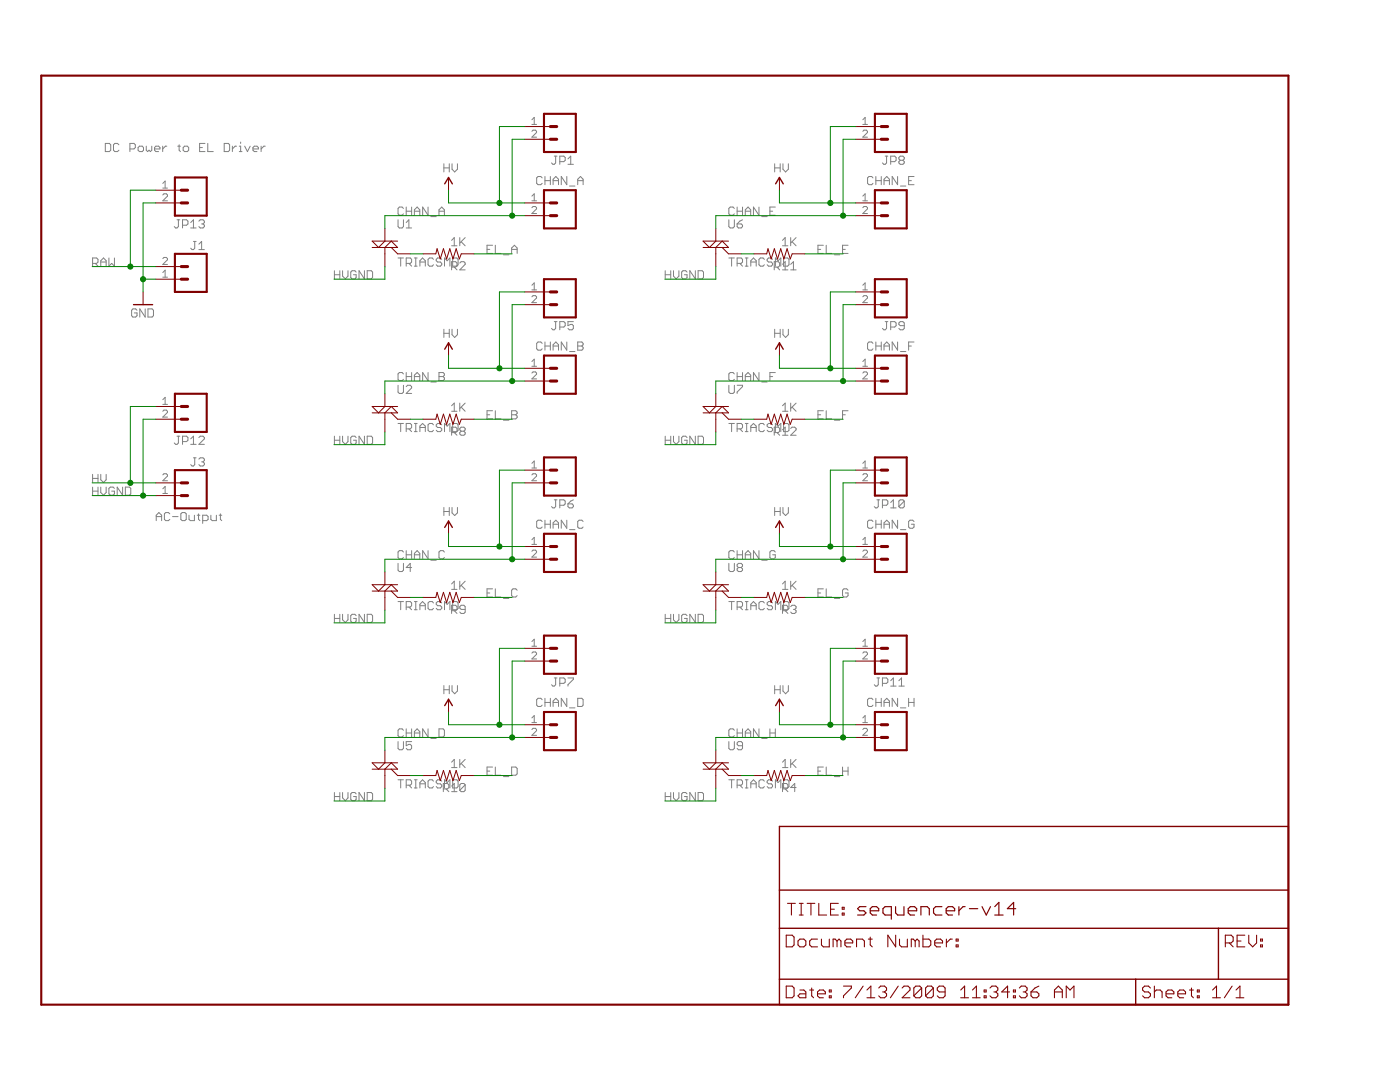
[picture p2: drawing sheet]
<svg xmlns="http://www.w3.org/2000/svg" width="279mm" height="216mm" viewBox="0 0 279 216" stroke-linecap="round" stroke-linejoin="round" font-family="sans-serif">
<g fill="#808080" stroke="#808080" stroke-width=".2">
<path d="M21 28.6v1.6z"/>
<path d="M21 30.2h.8z"/>
<path d="M21.8 30.2l.3-.2z"/>
<path d="M22.1 28.9v1.1z"/>
<path d="M21.8 28.6l.3 .3z"/>
<path d="M21 28.6h.8z"/>
<path d="M23.5 28.6l.2 .3z"/>
<path d="M22.9 28.6h.6z"/>
<path d="M22.9 28.6l-.3 .3z"/>
<path d="M22.6 28.9v1.1z"/>
<path d="M22.6 30l.3 .2z"/>
<path d="M22.9 30.2h.6z"/>
<path d="M23.7 30l-.2 .2z"/>
<path d="M25.9 28.6v1.6z"/>
<path d="M25.9 28.6h.8z"/>
<path d="M26.7 28.6l.3 .3z"/>
<path d="M27 28.9v.5z"/>
<path d="M27 29.4l-.3 .3z"/>
<path d="M25.9 29.7h.8z"/>
<path d="M27.8 30.2h.6z"/>
<path d="M28.6 30l-.2 .2z"/>
<path d="M28.6 29.4v.6z"/>
<path d="M28.4 29.2l.2 .2z"/>
<path d="M27.8 29.2h.6z"/>
<path d="M27.8 29.2l-.2 .2z"/>
<path d="M27.6 29.4v.6z"/>
<path d="M27.6 30l.2 .2z"/>
<path d="M29.2 29.2v.8z"/>
<path d="M29.2 30l.3 .2z"/>
<path d="M29.5 30.2l.2-.2z"/>
<path d="M29.7 30l.3 .2z"/>
<path d="M30 30.2l.3-.2z"/>
<path d="M30.3 29.2v.8z"/>
<path d="M31.1 30.2h.5z"/>
<path d="M30.8 30l.3 .2z"/>
<path d="M30.8 29.4v.6z"/>
<path d="M30.8 29.4l.3-.2z"/>
<path d="M31.1 29.2h.5z"/>
<path d="M31.6 29.2l.3 .2z"/>
<path d="M31.9 29.4v.3z"/>
<path d="M30.8 29.7h1.1z"/>
<path d="M32.5 29.2v1z"/>
<path d="M32.5 29.7l.5-.5z"/>
<path d="M33 29.2h.3z"/>
<path d="M35.8 28.9v1.1z"/>
<path d="M35.8 30l.2 .2z"/>
<path d="M35.5 29.2h.5z"/>
<path d="M36.8 30.2h.6z"/>
<path d="M37.4 30.2l.3-.2z"/>
<path d="M37.7 29.4v.6z"/>
<path d="M37.4 29.2l.3 .2z"/>
<path d="M36.8 29.2h.6z"/>
<path d="M36.6 29.4l.2-.2z"/>
<path d="M36.6 29.4v.6z"/>
<path d="M36.6 30l.2 .2z"/>
<path d="M39.8 28.6h1.1z"/>
<path d="M39.8 28.6v1.6z"/>
<path d="M39.8 30.2h1.1z"/>
<path d="M39.8 29.4h.6z"/>
<path d="M41.5 28.6v1.6z"/>
<path d="M41.5 30.2h1.1z"/>
<path d="M44.7 28.6v1.6z"/>
<path d="M44.7 30.2h.9z"/>
<path d="M45.8 30l-.2 .2z"/>
<path d="M45.8 28.9v1.1z"/>
<path d="M45.6 28.6l.2 .3z"/>
<path d="M44.7 28.6h.9z"/>
<path d="M46.4 29.2v1z"/>
<path d="M46.4 29.7l.5-.5z"/>
<path d="M46.9 29.2h.3z"/>
<path d="M47.8 29.2h.2z"/>
<path d="M48 29.2v1z"/>
<path d="M47.8 30.2h.5z"/>
<path d="M48 28.3v.3z"/>
<path d="M48.8 29.2l.6 1z"/>
<path d="M49.9 29.2l-.5 1z"/>
<path d="M50.8 30.2h.5z"/>
<path d="M50.5 30l.3 .2z"/>
<path d="M50.5 29.4v.6z"/>
<path d="M50.5 29.4l.3-.2z"/>
<path d="M50.8 29.2h.5z"/>
<path d="M51.3 29.2l.3 .2z"/>
<path d="M51.6 29.4v.3z"/>
<path d="M50.5 29.7h1.1z"/>
<path d="M52.1 29.2v1z"/>
<path d="M52.1 29.7l.6-.5z"/>
<path d="M52.7 29.2h.2z"/>
<path d="M80 51.5v1.6z"/>
<path d="M79.4 51.5h1.1z"/>
<path d="M81.1 51.5v1.6z"/>
<path d="M81.1 51.5h.8z"/>
<path d="M81.9 51.5l.2 .3z"/>
<path d="M82.1 51.8v.5z"/>
<path d="M81.9 52.6l.2-.3z"/>
<path d="M81.1 52.6h.8z"/>
<path d="M81.6 52.6l.5 .5z"/>
<path d="M82.7 53.1h.5z"/>
<path d="M83 51.5v1.6z"/>
<path d="M82.7 51.5h.5z"/>
<path d="M83.8 52v1.1z"/>
<path d="M84.3 51.5l-.5 .5z"/>
<path d="M84.3 51.5l.6 .5z"/>
<path d="M84.9 52v1.1z"/>
<path d="M83.8 52.3h1.1z"/>
<path d="M86.3 51.5l.2 .3z"/>
<path d="M85.7 51.5h.6z"/>
<path d="M85.7 51.5l-.3 .3z"/>
<path d="M85.4 51.8v1z"/>
<path d="M85.4 52.8l.3 .3z"/>
<path d="M85.7 53.1h.6z"/>
<path d="M86.5 52.8l-.2 .3z"/>
<path d="M87.9 51.5l.3 .3z"/>
<path d="M87.3 51.5h.6z"/>
<path d="M87.3 51.5l-.2 .3z"/>
<path d="M87.1 51.8v.2z"/>
<path d="M87.1 52l.2 .3z"/>
<path d="M87.3 52.3h.6z"/>
<path d="M87.9 52.3l.3 .3z"/>
<path d="M88.2 52.6v.2z"/>
<path d="M88.2 52.8l-.3 .3z"/>
<path d="M87.3 53.1h.6z"/>
<path d="M87.1 52.8l.2 .3z"/>
<path d="M88.7 51.5v1.6z"/>
<path d="M88.7 51.5l.5 .5z"/>
<path d="M89.2 52l.6-.5z"/>
<path d="M89.8 51.5v1.6z"/>
<path d="M90.3 51.5v1.6z"/>
<path d="M90.3 53.1h.9z"/>
<path d="M91.4 52.8l-.2 .3z"/>
<path d="M91.4 51.8v1z"/>
<path d="M91.2 51.5l.2 .3z"/>
<path d="M90.3 51.5h.9z"/>
<path d="M88.6 32.7v1.6z"/>
<path d="M88.6 33.5h1.1z"/>
<path d="M89.7 32.7v1.6z"/>
<path d="M90.2 32.7v1.1z"/>
<path d="M90.2 33.8l.5 .5z"/>
<path d="M90.7 34.3l.6-.5z"/>
<path d="M91.3 32.7v1.1z"/>
<path d="M90.7 47.4l-.6 .6z"/>
<path d="M90.7 47.4v1.6z"/>
<path d="M90.1 49h1.1z"/>
<path d="M91.8 47.4v1.6z"/>
<path d="M92.8 47.4l-1 1.1z"/>
<path d="M92 48.2l.8 .8z"/>
<path d="M27.1 61.6l.2 .3z"/>
<path d="M26.5 61.6h.6z"/>
<path d="M26.5 61.6l-.2 .3z"/>
<path d="M26.3 61.9v1.1z"/>
<path d="M26.3 63l.2 .3z"/>
<path d="M26.5 63.3h.6z"/>
<path d="M27.1 63.3l.2-.3z"/>
<path d="M27.3 62.4v.6z"/>
<path d="M26.8 62.4h.5z"/>
<path d="M27.9 61.6v1.7z"/>
<path d="M27.9 61.6l1.1 1.7z"/>
<path d="M29 61.6v1.7z"/>
<path d="M29.5 61.6v1.7z"/>
<path d="M29.5 63.3h.9z"/>
<path d="M30.4 63.3l.2-.3z"/>
<path d="M30.6 61.9v1.1z"/>
<path d="M30.4 61.6l.2 .3z"/>
<path d="M29.5 61.6h.9z"/>
<path d="M80 84.5v1.6z"/>
<path d="M79.4 84.5h1.1z"/>
<path d="M81.1 84.5v1.6z"/>
<path d="M81.1 84.5h.8z"/>
<path d="M81.9 84.5l.2 .3z"/>
<path d="M82.1 84.8v.5z"/>
<path d="M82.1 85.3l-.2 .3z"/>
<path d="M81.1 85.6h.8z"/>
<path d="M81.6 85.6l.5 .5z"/>
<path d="M82.7 86.1h.5z"/>
<path d="M83 84.5v1.6z"/>
<path d="M82.7 84.5h.5z"/>
<path d="M83.8 85v1.1z"/>
<path d="M83.8 85l.5-.5z"/>
<path d="M84.3 84.5l.6 .5z"/>
<path d="M84.9 85v1.1z"/>
<path d="M83.8 85.3h1.1z"/>
<path d="M86.3 84.5l.2 .3z"/>
<path d="M85.7 84.5h.6z"/>
<path d="M85.7 84.5l-.3 .3z"/>
<path d="M85.4 84.8v1.1z"/>
<path d="M85.4 85.9l.3 .2z"/>
<path d="M85.7 86.1h.6z"/>
<path d="M86.5 85.9l-.2 .2z"/>
<path d="M87.9 84.5l.3 .3z"/>
<path d="M87.3 84.5h.6z"/>
<path d="M87.3 84.5l-.2 .3z"/>
<path d="M87.1 84.8v.2z"/>
<path d="M87.1 85l.2 .3z"/>
<path d="M87.3 85.3h.6z"/>
<path d="M87.9 85.3l.3 .3z"/>
<path d="M88.2 85.6v.3z"/>
<path d="M88.2 85.9l-.3 .2z"/>
<path d="M87.3 86.1h.6z"/>
<path d="M87.1 85.9l.2 .2z"/>
<path d="M88.7 84.5v1.6z"/>
<path d="M88.7 84.5l.5 .5z"/>
<path d="M89.2 85l.6-.5z"/>
<path d="M89.8 84.5v1.6z"/>
<path d="M90.3 84.5v1.6z"/>
<path d="M90.3 86.1h.9z"/>
<path d="M91.4 85.9l-.2 .2z"/>
<path d="M91.4 84.8v1.1z"/>
<path d="M91.2 84.5l.2 .3z"/>
<path d="M90.3 84.5h.9z"/>
<path d="M88.6 65.7v1.6z"/>
<path d="M88.6 66.5h1.1z"/>
<path d="M89.7 65.7v1.6z"/>
<path d="M90.2 65.7v1.1z"/>
<path d="M90.2 66.8l.5 .5z"/>
<path d="M90.7 67.3l.6-.5z"/>
<path d="M91.3 65.7v1.1z"/>
<path d="M90.1 81l.6-.6z"/>
<path d="M90.7 80.4v1.7z"/>
<path d="M90.1 82.1h1.1z"/>
<path d="M91.8 80.4v1.7z"/>
<path d="M92.8 80.4l-1 1.1z"/>
<path d="M92 81.2l.8 .9z"/>
<path d="M80 120v1.7z"/>
<path d="M79.4 120h1.1z"/>
<path d="M81.1 120v1.7z"/>
<path d="M81.1 120h.8z"/>
<path d="M81.9 120l.2 .3z"/>
<path d="M82.1 120.3v.6z"/>
<path d="M82.1 120.9l-.2 .2z"/>
<path d="M81.1 121.1h.8z"/>
<path d="M81.6 121.1l.5 .6z"/>
<path d="M82.7 121.7h.5z"/>
<path d="M83 120v1.7z"/>
<path d="M82.7 120h.5z"/>
<path d="M83.8 120.6v1.1z"/>
<path d="M84.3 120l-.5 .6z"/>
<path d="M84.3 120l.6 .6z"/>
<path d="M84.9 120.6v1.1z"/>
<path d="M83.8 120.9h1.1z"/>
<path d="M86.3 120l.2 .3z"/>
<path d="M85.7 120h.6z"/>
<path d="M85.7 120l-.3 .3z"/>
<path d="M85.4 120.3v1.1z"/>
<path d="M85.4 121.4l.3 .3z"/>
<path d="M85.7 121.7h.6z"/>
<path d="M86.5 121.4l-.2 .3z"/>
<path d="M87.9 120l.3 .3z"/>
<path d="M87.3 120h.6z"/>
<path d="M87.3 120l-.2 .3z"/>
<path d="M87.1 120.3v.3z"/>
<path d="M87.1 120.6l.2 .3z"/>
<path d="M87.3 120.9h.6z"/>
<path d="M87.9 120.9l.3 .2z"/>
<path d="M88.2 121.1v.3z"/>
<path d="M88.2 121.4l-.3 .3z"/>
<path d="M87.3 121.7h.6z"/>
<path d="M87.1 121.4l.2 .3z"/>
<path d="M88.7 120v1.7z"/>
<path d="M88.7 120l.5 .6z"/>
<path d="M89.2 120.6l.6-.6z"/>
<path d="M89.8 120v1.7z"/>
<path d="M90.3 120v1.7z"/>
<path d="M90.3 121.7h.9z"/>
<path d="M91.4 121.4l-.2 .3z"/>
<path d="M91.4 120.3v1.1z"/>
<path d="M91.2 120l.2 .3z"/>
<path d="M90.3 120h.9z"/>
<path d="M88.6 101.3v1.6z"/>
<path d="M88.6 102.1h1.1z"/>
<path d="M89.7 101.3v1.6z"/>
<path d="M90.2 101.3v1z"/>
<path d="M90.2 102.3l.5 .6z"/>
<path d="M90.7 102.9l.6-.6z"/>
<path d="M91.3 101.3v1z"/>
<path d="M90.7 116l-.6 .5z"/>
<path d="M90.7 116v1.6z"/>
<path d="M90.1 117.6h1.1z"/>
<path d="M91.8 116v1.6z"/>
<path d="M92.8 116l-1 1.1z"/>
<path d="M92 116.8l.8 .8z"/>
<path d="M80 155.6v1.6z"/>
<path d="M79.4 155.6h1.1z"/>
<path d="M81.1 155.6v1.6z"/>
<path d="M81.1 155.6h.8z"/>
<path d="M81.9 155.6l.2 .3z"/>
<path d="M82.1 155.9v.5z"/>
<path d="M82.1 156.4l-.2 .3z"/>
<path d="M81.1 156.7h.8z"/>
<path d="M81.6 156.7l.5 .5z"/>
<path d="M82.7 157.2h.5z"/>
<path d="M83 155.6v1.6z"/>
<path d="M82.7 155.6h.5z"/>
<path d="M83.8 156.1v1.1z"/>
<path d="M84.3 155.6l-.5 .5z"/>
<path d="M84.3 155.6l.6 .5z"/>
<path d="M84.9 156.1v1.1z"/>
<path d="M83.8 156.4h1.1z"/>
<path d="M86.3 155.6l.2 .3z"/>
<path d="M85.7 155.6h.6z"/>
<path d="M85.7 155.6l-.3 .3z"/>
<path d="M85.4 155.9v1.1z"/>
<path d="M85.4 157l.3 .2z"/>
<path d="M85.7 157.2h.6z"/>
<path d="M86.5 157l-.2 .2z"/>
<path d="M87.9 155.6l.3 .3z"/>
<path d="M87.3 155.6h.6z"/>
<path d="M87.3 155.6l-.2 .3z"/>
<path d="M87.1 155.9v.2z"/>
<path d="M87.1 156.1l.2 .3z"/>
<path d="M87.3 156.4h.6z"/>
<path d="M87.9 156.4l.3 .3z"/>
<path d="M88.2 156.7v.3z"/>
<path d="M88.2 157l-.3 .2z"/>
<path d="M87.3 157.2h.6z"/>
<path d="M87.1 157l.2 .2z"/>
<path d="M88.7 155.6v1.6z"/>
<path d="M88.7 155.6l.5 .5z"/>
<path d="M89.2 156.1l.6-.5z"/>
<path d="M89.8 155.6v1.6z"/>
<path d="M90.3 155.6v1.6z"/>
<path d="M90.3 157.2h.9z"/>
<path d="M91.4 157l-.2 .2z"/>
<path d="M91.4 155.9v1.1z"/>
<path d="M91.2 155.6l.2 .3z"/>
<path d="M90.3 155.6h.9z"/>
<path d="M88.6 136.8v1.6z"/>
<path d="M88.6 137.6h1.1z"/>
<path d="M89.7 136.8v1.6z"/>
<path d="M90.2 136.8v1.1z"/>
<path d="M90.2 137.9l.5 .5z"/>
<path d="M91.3 137.9l-.6 .5z"/>
<path d="M91.3 136.8v1.1z"/>
<path d="M90.7 151.5l-.6 .6z"/>
<path d="M90.7 151.5v1.7z"/>
<path d="M90.1 153.2h1.1z"/>
<path d="M91.8 151.5v1.7z"/>
<path d="M92.8 151.5l-1 1.1z"/>
<path d="M92 152.3l.8 .9z"/>
<path d="M146 51.5v1.6z"/>
<path d="M145.5 51.5h1.1z"/>
<path d="M147.1 51.5v1.6z"/>
<path d="M147.1 51.5h.8z"/>
<path d="M147.9 51.5l.3 .3z"/>
<path d="M148.2 51.8v.5z"/>
<path d="M148.2 52.3l-.3 .3z"/>
<path d="M147.1 52.6h.8z"/>
<path d="M147.6 52.6l.6 .5z"/>
<path d="M148.7 53.1h.6z"/>
<path d="M149 51.5v1.6z"/>
<path d="M148.7 51.5h.6z"/>
<path d="M149.8 52v1.1z"/>
<path d="M150.4 51.5l-.6 .5z"/>
<path d="M150.4 51.5l.5 .5z"/>
<path d="M150.9 52v1.1z"/>
<path d="M149.8 52.3h1.1z"/>
<path d="M152.3 51.5l.2 .3z"/>
<path d="M151.7 51.5h.6z"/>
<path d="M151.7 51.5l-.2 .3z"/>
<path d="M151.5 51.8v1z"/>
<path d="M151.5 52.8l.2 .3z"/>
<path d="M151.7 53.1h.6z"/>
<path d="M152.3 53.1l.2-.3z"/>
<path d="M153.9 51.5l.3 .3z"/>
<path d="M153.4 51.5h.5z"/>
<path d="M153.4 51.5l-.3 .3z"/>
<path d="M153.1 51.8v.2z"/>
<path d="M153.1 52l.3 .3z"/>
<path d="M153.4 52.3h.5z"/>
<path d="M153.9 52.3l.3 .3z"/>
<path d="M154.2 52.6v.2z"/>
<path d="M154.2 52.8l-.3 .3z"/>
<path d="M153.4 53.1h.5z"/>
<path d="M153.1 52.8l.3 .3z"/>
<path d="M154.7 51.5v1.6z"/>
<path d="M154.7 51.5l.6 .5z"/>
<path d="M155.8 51.5l-.5 .5z"/>
<path d="M155.8 51.5v1.6z"/>
<path d="M156.4 51.5v1.6z"/>
<path d="M156.4 53.1h.8z"/>
<path d="M157.2 53.1l.3-.3z"/>
<path d="M157.5 51.8v1z"/>
<path d="M157.2 51.5l.3 .3z"/>
<path d="M156.4 51.5h.8z"/>
<path d="M154.6 32.7v1.6z"/>
<path d="M154.6 33.5h1.1z"/>
<path d="M155.7 32.7v1.6z"/>
<path d="M156.3 32.7v1.1z"/>
<path d="M156.3 33.8l.5 .5z"/>
<path d="M156.8 34.3l.5-.5z"/>
<path d="M157.3 32.7v1.1z"/>
<path d="M156.7 47.4l-.5 .6z"/>
<path d="M156.7 47.4v1.6z"/>
<path d="M156.2 49h1z"/>
<path d="M157.8 47.4v1.6z"/>
<path d="M157.8 48.5l1.1-1.1z"/>
<path d="M158.1 48.2l.8 .8z"/>
<path d="M146 84.5v1.6z"/>
<path d="M145.5 84.5h1.1z"/>
<path d="M147.1 84.5v1.6z"/>
<path d="M147.1 84.5h.8z"/>
<path d="M147.9 84.5l.3 .3z"/>
<path d="M148.2 84.8v.5z"/>
<path d="M148.2 85.3l-.3 .3z"/>
<path d="M147.1 85.6h.8z"/>
<path d="M147.6 85.6l.6 .5z"/>
<path d="M148.7 86.1h.6z"/>
<path d="M149 84.5v1.6z"/>
<path d="M148.7 84.5h.6z"/>
<path d="M149.8 85v1.1z"/>
<path d="M150.4 84.5l-.6 .5z"/>
<path d="M150.4 84.5l.5 .5z"/>
<path d="M150.9 85v1.1z"/>
<path d="M149.8 85.3h1.1z"/>
<path d="M152.3 84.5l.2 .3z"/>
<path d="M151.7 84.5h.6z"/>
<path d="M151.7 84.5l-.2 .3z"/>
<path d="M151.5 84.8v1.1z"/>
<path d="M151.5 85.9l.2 .2z"/>
<path d="M151.7 86.1h.6z"/>
<path d="M152.3 86.1l.2-.2z"/>
<path d="M153.9 84.5l.3 .3z"/>
<path d="M153.4 84.5h.5z"/>
<path d="M153.4 84.5l-.3 .3z"/>
<path d="M153.1 84.8v.2z"/>
<path d="M153.1 85l.3 .3z"/>
<path d="M153.4 85.3h.5z"/>
<path d="M153.9 85.3l.3 .3z"/>
<path d="M154.2 85.6v.3z"/>
<path d="M154.2 85.9l-.3 .2z"/>
<path d="M153.4 86.1h.5z"/>
<path d="M153.1 85.9l.3 .2z"/>
<path d="M154.7 84.5v1.6z"/>
<path d="M154.7 84.5l.6 .5z"/>
<path d="M155.3 85l.5-.5z"/>
<path d="M155.8 84.5v1.6z"/>
<path d="M156.4 84.5v1.6z"/>
<path d="M156.4 86.1h.8z"/>
<path d="M157.2 86.1l.3-.2z"/>
<path d="M157.5 84.8v1.1z"/>
<path d="M157.2 84.5l.3 .3z"/>
<path d="M156.4 84.5h.8z"/>
<path d="M154.6 65.7v1.6z"/>
<path d="M154.6 66.5h1.1z"/>
<path d="M155.7 65.7v1.6z"/>
<path d="M156.3 65.7v1.1z"/>
<path d="M156.3 66.8l.5 .5z"/>
<path d="M156.8 67.3l.5-.5z"/>
<path d="M157.3 65.7v1.1z"/>
<path d="M156.2 81l.5-.6z"/>
<path d="M156.7 80.4v1.7z"/>
<path d="M156.2 82.1h1z"/>
<path d="M157.8 80.4v1.7z"/>
<path d="M157.8 81.5l1.1-1.1z"/>
<path d="M158.1 81.2l.8 .9z"/>
<path d="M31.2 102.8v1.1z"/>
<path d="M31.2 102.8l.5-.5z"/>
<path d="M31.7 102.3l.6 .5z"/>
<path d="M32.3 102.8v1.1z"/>
<path d="M31.2 103.1h1.1z"/>
<path d="M33.6 102.3l.3 .2z"/>
<path d="M33.1 102.3h.5z"/>
<path d="M32.8 102.5l.3-.2z"/>
<path d="M32.8 102.5v1.1z"/>
<path d="M32.8 103.6l.3 .3z"/>
<path d="M33.1 103.9h.5z"/>
<path d="M33.6 103.9l.3-.3z"/>
<path d="M34.4 103.1h1.1z"/>
<path d="M36.4 102.3h.5z"/>
<path d="M36.1 102.5l.3-.2z"/>
<path d="M36.1 102.5v1.1z"/>
<path d="M36.1 103.6l.3 .3z"/>
<path d="M36.4 103.9h.5z"/>
<path d="M36.9 103.9l.3-.3z"/>
<path d="M37.2 102.5v1.1z"/>
<path d="M36.9 102.3l.3 .2z"/>
<path d="M37.7 102.8v.8z"/>
<path d="M37.7 103.6l.3 .3z"/>
<path d="M38 103.9h.8z"/>
<path d="M38.8 102.8v1.1z"/>
<path d="M39.6 102.5v1.1z"/>
<path d="M39.6 103.6l.3 .3z"/>
<path d="M39.3 102.8h.6z"/>
<path d="M40.4 102.8v1.6z"/>
<path d="M40.4 102.8h.9z"/>
<path d="M41.3 102.8l.2 .3z"/>
<path d="M41.5 103.1v.5z"/>
<path d="M41.3 103.9l.2-.3z"/>
<path d="M40.4 103.9h.9z"/>
<path d="M42.1 102.8v.8z"/>
<path d="M42.1 103.6l.3 .3z"/>
<path d="M42.4 103.9h.8z"/>
<path d="M43.2 102.8v1.1z"/>
<path d="M44 102.5v1.1z"/>
<path d="M44 103.6l.3 .3z"/>
<path d="M43.7 102.8h.6z"/>
<path d="M146 120v1.7z"/>
<path d="M145.5 120h1.1z"/>
<path d="M147.1 120v1.7z"/>
<path d="M147.1 120h.8z"/>
<path d="M147.9 120l.3 .3z"/>
<path d="M148.2 120.3v.6z"/>
<path d="M148.2 120.9l-.3 .2z"/>
<path d="M147.1 121.1h.8z"/>
<path d="M147.6 121.1l.6 .6z"/>
<path d="M148.7 121.7h.6z"/>
<path d="M149 120v1.7z"/>
<path d="M148.7 120h.6z"/>
<path d="M149.8 120.6v1.1z"/>
<path d="M150.4 120l-.6 .6z"/>
<path d="M150.4 120l.5 .6z"/>
<path d="M150.9 120.6v1.1z"/>
<path d="M149.8 120.9h1.1z"/>
<path d="M152.3 120l.2 .3z"/>
<path d="M151.7 120h.6z"/>
<path d="M151.7 120l-.2 .3z"/>
<path d="M151.5 120.3v1.1z"/>
<path d="M151.5 121.4l.2 .3z"/>
<path d="M151.7 121.7h.6z"/>
<path d="M152.3 121.7l.2-.3z"/>
<path d="M153.9 120l.3 .3z"/>
<path d="M153.4 120h.5z"/>
<path d="M153.4 120l-.3 .3z"/>
<path d="M153.1 120.3v.3z"/>
<path d="M153.1 120.6l.3 .3z"/>
<path d="M153.4 120.9h.5z"/>
<path d="M153.9 120.9l.3 .2z"/>
<path d="M154.2 121.1v.3z"/>
<path d="M154.2 121.4l-.3 .3z"/>
<path d="M153.4 121.7h.5z"/>
<path d="M153.1 121.4l.3 .3z"/>
<path d="M154.7 120v1.7z"/>
<path d="M154.7 120l.6 .6z"/>
<path d="M155.3 120.6l.5-.6z"/>
<path d="M155.8 120v1.7z"/>
<path d="M156.4 120v1.7z"/>
<path d="M156.4 121.7h.8z"/>
<path d="M157.2 121.7l.3-.3z"/>
<path d="M157.5 120.3v1.1z"/>
<path d="M157.2 120l.3 .3z"/>
<path d="M156.4 120h.8z"/>
<path d="M154.6 101.3v1.6z"/>
<path d="M154.6 102.1h1.1z"/>
<path d="M155.7 101.3v1.6z"/>
<path d="M156.3 101.3v1z"/>
<path d="M156.3 102.3l.5 .6z"/>
<path d="M156.8 102.9l.5-.6z"/>
<path d="M157.3 101.3v1z"/>
<path d="M156.7 116l-.5 .5z"/>
<path d="M156.7 116v1.6z"/>
<path d="M156.2 117.6h1z"/>
<path d="M157.8 116v1.6z"/>
<path d="M158.9 116l-1.1 1.1z"/>
<path d="M158.1 116.8l.8 .8z"/>
<path d="M146 155.6v1.6z"/>
<path d="M145.5 155.6h1.1z"/>
<path d="M147.1 155.6v1.6z"/>
<path d="M147.1 155.6h.8z"/>
<path d="M147.9 155.6l.3 .3z"/>
<path d="M148.2 155.9v.5z"/>
<path d="M148.2 156.4l-.3 .3z"/>
<path d="M147.1 156.7h.8z"/>
<path d="M147.6 156.7l.6 .5z"/>
<path d="M148.7 157.2h.6z"/>
<path d="M149 155.6v1.6z"/>
<path d="M148.7 155.6h.6z"/>
<path d="M149.8 156.1v1.1z"/>
<path d="M150.4 155.6l-.6 .5z"/>
<path d="M150.4 155.6l.5 .5z"/>
<path d="M150.9 156.1v1.1z"/>
<path d="M149.8 156.4h1.1z"/>
<path d="M152.3 155.6l.2 .3z"/>
<path d="M151.7 155.6h.6z"/>
<path d="M151.7 155.6l-.2 .3z"/>
<path d="M151.5 155.9v1.1z"/>
<path d="M151.5 157l.2 .2z"/>
<path d="M151.7 157.2h.6z"/>
<path d="M152.3 157.2l.2-.2z"/>
<path d="M153.9 155.6l.3 .3z"/>
<path d="M153.4 155.6h.5z"/>
<path d="M153.4 155.6l-.3 .3z"/>
<path d="M153.1 155.9v.2z"/>
<path d="M153.1 156.1l.3 .3z"/>
<path d="M153.4 156.4h.5z"/>
<path d="M153.9 156.4l.3 .3z"/>
<path d="M154.2 156.7v.3z"/>
<path d="M154.2 157l-.3 .2z"/>
<path d="M153.4 157.2h.5z"/>
<path d="M153.1 157l.3 .2z"/>
<path d="M154.7 155.6v1.6z"/>
<path d="M154.7 155.6l.6 .5z"/>
<path d="M155.3 156.1l.5-.5z"/>
<path d="M155.8 155.6v1.6z"/>
<path d="M156.4 155.6v1.6z"/>
<path d="M156.4 157.2h.8z"/>
<path d="M157.2 157.2l.3-.2z"/>
<path d="M157.5 155.9v1.1z"/>
<path d="M157.2 155.6l.3 .3z"/>
<path d="M156.4 155.6h.8z"/>
<path d="M154.6 136.8v1.6z"/>
<path d="M154.6 137.6h1.1z"/>
<path d="M155.7 136.8v1.6z"/>
<path d="M156.3 136.8v1.1z"/>
<path d="M156.3 137.9l.5 .5z"/>
<path d="M156.8 138.4l.5-.5z"/>
<path d="M157.3 136.8v1.1z"/>
<path d="M156.7 151.5l-.5 .6z"/>
<path d="M156.7 151.5v1.7z"/>
<path d="M156.2 153.2h1z"/>
<path d="M157.8 151.5v1.7z"/>
<path d="M157.8 152.6l1.1-1.1z"/>
<path d="M158.1 152.3l.8 .9z"/>
<path d="M79.4 43.9v1.3z"/>
<path d="M79.4 45.2l.3 .3z"/>
<path d="M79.7 45.5h.5z"/>
<path d="M80.2 45.5l.3-.3z"/>
<path d="M80.5 43.9v1.3z"/>
<path d="M81.6 43.9l-.5 .5z"/>
<path d="M81.6 43.9v1.6z"/>
<path d="M81.1 45.5h1z"/>
<path d="M90.1 52.2v1.6z"/>
<path d="M90.1 52.2h.8z"/>
<path d="M90.9 52.2l.3 .3z"/>
<path d="M91.2 52.5v.5z"/>
<path d="M91.2 53l-.3 .3z"/>
<path d="M90.1 53.3h.8z"/>
<path d="M90.7 53.3l.5 .5z"/>
<path d="M91.8 53.8h1z"/>
<path d="M92.8 52.7l-1 1.1z"/>
<path d="M92.8 52.5v.2z"/>
<path d="M92.6 52.2l.2 .3z"/>
<path d="M92 52.2h.6z"/>
<path d="M92 52.2l-.2 .3z"/>
<path d="M106.2 39.1l.4-.4z"/>
<path d="M106.6 38.7v1.4z"/>
<path d="M106.2 40.1h.9z"/>
<path d="M106.2 42.6h.9z"/>
<path d="M106.2 42.6l.9-.9z"/>
<path d="M107.1 41.4v.3z"/>
<path d="M106.8 41.2l.3 .2z"/>
<path d="M106.4 41.2h.4z"/>
<path d="M106.4 41.2l-.2 .2z"/>
<path d="M107.9 35.2l.3 .3z"/>
<path d="M107.4 35.2h.5z"/>
<path d="M107.4 35.2l-.3 .3z"/>
<path d="M107.1 35.5v1.1z"/>
<path d="M107.1 36.6l.3 .3z"/>
<path d="M107.4 36.9h.5z"/>
<path d="M107.9 36.9l.3-.3z"/>
<path d="M108.8 35.2v1.7z"/>
<path d="M108.8 36h1z"/>
<path d="M109.8 35.2v1.7z"/>
<path d="M110.4 35.8v1.1z"/>
<path d="M110.4 35.8l.5-.6z"/>
<path d="M110.9 35.2l.6 .6z"/>
<path d="M111.5 35.8v1.1z"/>
<path d="M110.4 36h1.1z"/>
<path d="M112 35.2v1.7z"/>
<path d="M112 35.2l1.1 1.7z"/>
<path d="M113.1 35.2v1.7z"/>
<path d="M113.7 37.1h1z"/>
<path d="M115.3 35.8v1.1z"/>
<path d="M115.3 35.8l.5-.6z"/>
<path d="M115.8 35.2l.6 .6z"/>
<path d="M116.4 35.8v1.1z"/>
<path d="M115.3 36h1.1z"/>
<path d="M79.4 76.9v1.3z"/>
<path d="M79.4 78.2l.3 .3z"/>
<path d="M79.7 78.5h.5z"/>
<path d="M80.2 78.5l.3-.3z"/>
<path d="M80.5 76.9v1.3z"/>
<path d="M81.1 78.5h1z"/>
<path d="M82.1 77.4l-1 1.1z"/>
<path d="M82.1 77.2v.2z"/>
<path d="M81.9 76.9l.2 .3z"/>
<path d="M81.3 76.9h.6z"/>
<path d="M81.3 76.9l-.2 .3z"/>
<path d="M90.1 85.2v1.6z"/>
<path d="M90.1 85.2h.8z"/>
<path d="M90.9 85.2l.3 .3z"/>
<path d="M91.2 85.5v.5z"/>
<path d="M91.2 86l-.3 .3z"/>
<path d="M90.1 86.3h.8z"/>
<path d="M90.7 86.3l.5 .5z"/>
<path d="M91.8 85.5l.2-.3z"/>
<path d="M92 85.2h.6z"/>
<path d="M92.6 85.2l.2 .3z"/>
<path d="M92.8 85.5v.3z"/>
<path d="M92.8 85.8l-.2 .2z"/>
<path d="M92.6 86l.2 .3z"/>
<path d="M92.8 86.3v.3z"/>
<path d="M92.8 86.6l-.2 .2z"/>
<path d="M92 86.8h.6z"/>
<path d="M91.8 86.6l.2 .2z"/>
<path d="M91.8 86.3v.3z"/>
<path d="M91.8 86.3l.2-.3z"/>
<path d="M91.8 85.8l.2 .2z"/>
<path d="M91.8 85.5v.3z"/>
<path d="M92 86h.6z"/>
<path d="M106.2 72.1l.4-.4z"/>
<path d="M106.6 71.7v1.4z"/>
<path d="M106.2 73.1h.9z"/>
<path d="M106.2 75.6h.9z"/>
<path d="M106.2 75.6l.9-.9z"/>
<path d="M107.1 74.4v.3z"/>
<path d="M106.8 74.2l.3 .2z"/>
<path d="M106.4 74.2h.4z"/>
<path d="M106.4 74.2l-.2 .2z"/>
<path d="M107.9 68.2l.3 .3z"/>
<path d="M107.4 68.2h.5z"/>
<path d="M107.4 68.2l-.3 .3z"/>
<path d="M107.1 68.5v1.1z"/>
<path d="M107.1 69.6l.3 .3z"/>
<path d="M107.4 69.9h.5z"/>
<path d="M107.9 69.9l.3-.3z"/>
<path d="M108.8 68.2v1.7z"/>
<path d="M108.8 69h1z"/>
<path d="M109.8 68.2v1.7z"/>
<path d="M110.4 68.8v1.1z"/>
<path d="M110.4 68.8l.5-.6z"/>
<path d="M110.9 68.2l.6 .6z"/>
<path d="M111.5 68.8v1.1z"/>
<path d="M110.4 69h1.1z"/>
<path d="M112 68.2v1.7z"/>
<path d="M112 68.2l1.1 1.7z"/>
<path d="M113.1 68.2v1.7z"/>
<path d="M113.7 70.1h1z"/>
<path d="M115.3 68.2v1.7z"/>
<path d="M115.3 68.2h.8z"/>
<path d="M116.1 68.2l.3 .3z"/>
<path d="M116.4 68.5v.3z"/>
<path d="M116.4 68.8l-.3 .2z"/>
<path d="M116.1 69l.3 .3z"/>
<path d="M116.4 69.3v.3z"/>
<path d="M116.4 69.6l-.3 .3z"/>
<path d="M115.3 69.9h.8z"/>
<path d="M115.3 69h.8z"/>
<path d="M79.4 112.4v1.4z"/>
<path d="M79.4 113.8l.3 .2z"/>
<path d="M79.7 114h.5z"/>
<path d="M80.2 114l.3-.2z"/>
<path d="M80.5 112.4v1.4z"/>
<path d="M81.9 112.4v1.6z"/>
<path d="M81.9 112.4l-.8 .8z"/>
<path d="M81.1 113.2h1z"/>
<path d="M90.1 120.8v1.6z"/>
<path d="M90.1 120.8h.8z"/>
<path d="M90.9 120.8l.3 .3z"/>
<path d="M91.2 121.1v.5z"/>
<path d="M90.9 121.9l.3-.3z"/>
<path d="M90.1 121.9h.8z"/>
<path d="M90.7 121.9l.5 .5z"/>
<path d="M91.8 122.1l.2 .3z"/>
<path d="M92 122.4h.6z"/>
<path d="M92.8 122.1l-.2 .3z"/>
<path d="M92.8 121.1v1z"/>
<path d="M92.6 120.8l.2 .3z"/>
<path d="M92 120.8h.6z"/>
<path d="M92 120.8l-.2 .3z"/>
<path d="M91.8 121.1v.2z"/>
<path d="M91.8 121.3l.2 .3z"/>
<path d="M92 121.6h.8z"/>
<path d="M106.2 107.7l.4-.5z"/>
<path d="M106.6 107.2v1.4z"/>
<path d="M106.2 108.6h.9z"/>
<path d="M106.2 111.2h.9z"/>
<path d="M106.2 111.2l.9-1z"/>
<path d="M107.1 110v.2z"/>
<path d="M106.8 109.8l.3 .2z"/>
<path d="M106.4 109.8h.4z"/>
<path d="M106.4 109.8l-.2 .2z"/>
<path d="M107.9 103.8l.3 .3z"/>
<path d="M107.4 103.8h.5z"/>
<path d="M107.1 104.1l.3-.3z"/>
<path d="M107.1 104.1v1.1z"/>
<path d="M107.1 105.2l.3 .2z"/>
<path d="M107.4 105.4h.5z"/>
<path d="M107.9 105.4l.3-.2z"/>
<path d="M108.8 103.8v1.6z"/>
<path d="M108.8 104.6h1z"/>
<path d="M109.8 103.8v1.6z"/>
<path d="M110.4 104.3v1.1z"/>
<path d="M110.4 104.3l.5-.5z"/>
<path d="M110.9 103.8l.6 .5z"/>
<path d="M111.5 104.3v1.1z"/>
<path d="M110.4 104.6h1.1z"/>
<path d="M112 103.8v1.6z"/>
<path d="M112 103.8l1.1 1.6z"/>
<path d="M113.1 103.8v1.6z"/>
<path d="M113.7 105.7h1z"/>
<path d="M116.1 103.8l.3 .3z"/>
<path d="M115.6 103.8h.5z"/>
<path d="M115.3 104.1l.3-.3z"/>
<path d="M115.3 104.1v1.1z"/>
<path d="M115.3 105.2l.3 .2z"/>
<path d="M115.6 105.4h.5z"/>
<path d="M116.4 105.2l-.3 .2z"/>
<path d="M79.4 148v1.3z"/>
<path d="M79.4 149.3l.3 .3z"/>
<path d="M79.7 149.6h.5z"/>
<path d="M80.5 149.3l-.3 .3z"/>
<path d="M80.5 148v1.3z"/>
<path d="M81.1 148h1z"/>
<path d="M81.1 148v.8z"/>
<path d="M81.1 148.8l.5-.3z"/>
<path d="M81.6 148.5h.3z"/>
<path d="M81.9 148.5l.2 .3z"/>
<path d="M82.1 148.8v.5z"/>
<path d="M82.1 149.3l-.2 .3z"/>
<path d="M81.3 149.6h.6z"/>
<path d="M81.1 149.3l.2 .3z"/>
<path d="M88.5 156.3v1.7z"/>
<path d="M88.5 156.3h.8z"/>
<path d="M89.3 156.3l.3 .3z"/>
<path d="M89.6 156.6v.5z"/>
<path d="M89.6 157.1l-.3 .3z"/>
<path d="M88.5 157.4h.8z"/>
<path d="M89 157.4l.6 .6z"/>
<path d="M90.1 156.9l.6-.6z"/>
<path d="M90.7 156.3v1.7z"/>
<path d="M90.1 158h1.1z"/>
<path d="M91.8 156.6v1.1z"/>
<path d="M91.8 156.6l.2-.3z"/>
<path d="M92 156.3h.6z"/>
<path d="M92.6 156.3l.2 .3z"/>
<path d="M92.8 156.6v1.1z"/>
<path d="M92.8 157.7l-.2 .3z"/>
<path d="M92 158h.6z"/>
<path d="M91.8 157.7l.2 .3z"/>
<path d="M92.8 156.6l-1 1.1z"/>
<path d="M106.2 143.3l.4-.5z"/>
<path d="M106.6 142.8v1.4z"/>
<path d="M106.2 144.2h.9z"/>
<path d="M106.2 146.7h.9z"/>
<path d="M106.2 146.7l.9-.9z"/>
<path d="M107.1 145.6v.2z"/>
<path d="M106.8 145.3l.3 .3z"/>
<path d="M106.4 145.3h.4z"/>
<path d="M106.4 145.3l-.2 .3z"/>
<path d="M107.9 139.3l.3 .3z"/>
<path d="M107.4 139.3h.5z"/>
<path d="M107.4 139.3l-.3 .3z"/>
<path d="M107.1 139.6v1.1z"/>
<path d="M107.1 140.7l.3 .3z"/>
<path d="M107.4 141h.5z"/>
<path d="M107.9 141l.3-.3z"/>
<path d="M108.8 139.3v1.7z"/>
<path d="M108.8 140.2h1z"/>
<path d="M109.8 139.3v1.7z"/>
<path d="M110.4 139.9v1.1z"/>
<path d="M110.4 139.9l.5-.6z"/>
<path d="M110.9 139.3l.6 .6z"/>
<path d="M111.5 139.9v1.1z"/>
<path d="M110.4 140.2h1.1z"/>
<path d="M112 139.3v1.7z"/>
<path d="M112 139.3l1.1 1.7z"/>
<path d="M113.1 139.3v1.7z"/>
<path d="M113.7 141.2h1z"/>
<path d="M115.3 139.3v1.7z"/>
<path d="M115.3 141h.8z"/>
<path d="M116.4 140.7l-.3 .3z"/>
<path d="M116.4 139.6v1.1z"/>
<path d="M116.1 139.3l.3 .3z"/>
<path d="M115.3 139.3h.8z"/>
<path d="M145.5 43.9v1.3z"/>
<path d="M145.5 45.2l.2 .3z"/>
<path d="M145.7 45.5h.6z"/>
<path d="M146.3 45.5l.3-.3z"/>
<path d="M146.6 43.9v1.3z"/>
<path d="M147.6 44.1l.6-.2z"/>
<path d="M147.6 44.1l-.5 .6z"/>
<path d="M147.1 44.7v.5z"/>
<path d="M147.1 45.2l.3 .3z"/>
<path d="M147.4 45.5h.5z"/>
<path d="M147.9 45.5l.3-.3z"/>
<path d="M148.2 44.9v.3z"/>
<path d="M147.9 44.7l.3 .2z"/>
<path d="M147.1 44.7h.8z"/>
<path d="M154.5 52.2v1.6z"/>
<path d="M154.5 52.2h.8z"/>
<path d="M155.3 52.2l.3 .3z"/>
<path d="M155.6 52.5v.5z"/>
<path d="M155.6 53l-.3 .3z"/>
<path d="M154.5 53.3h.8z"/>
<path d="M155.1 53.3l.5 .5z"/>
<path d="M156.2 52.7l.5-.5z"/>
<path d="M156.7 52.2v1.6z"/>
<path d="M156.2 53.8h1z"/>
<path d="M157.8 52.7l.5-.5z"/>
<path d="M158.3 52.2v1.6z"/>
<path d="M157.8 53.8h1.1z"/>
<path d="M172.2 39.1l.5-.4z"/>
<path d="M172.7 38.7v1.4z"/>
<path d="M172.2 40.1h.9z"/>
<path d="M172.2 42.6h.9z"/>
<path d="M172.2 42.6l.9-.9z"/>
<path d="M173.1 41.4v.3z"/>
<path d="M172.9 41.2l.2 .2z"/>
<path d="M172.4 41.2h.5z"/>
<path d="M172.2 41.4l.2-.2z"/>
<path d="M174 35.2l.2 .3z"/>
<path d="M173.4 35.2h.6z"/>
<path d="M173.4 35.2l-.3 .3z"/>
<path d="M173.1 35.5v1.1z"/>
<path d="M173.1 36.6l.3 .3z"/>
<path d="M173.4 36.9h.6z"/>
<path d="M174.2 36.6l-.2 .3z"/>
<path d="M174.8 35.2v1.7z"/>
<path d="M174.8 36h1.1z"/>
<path d="M175.9 35.2v1.7z"/>
<path d="M176.4 35.8v1.1z"/>
<path d="M176.4 35.8l.6-.6z"/>
<path d="M177 35.2l.5 .6z"/>
<path d="M177.5 35.8v1.1z"/>
<path d="M176.4 36h1.1z"/>
<path d="M178.1 35.2v1.7z"/>
<path d="M178.1 35.2l1 1.7z"/>
<path d="M179.1 35.2v1.7z"/>
<path d="M179.7 37.1h1.1z"/>
<path d="M181.3 35.2h1.1z"/>
<path d="M181.3 35.2v1.7z"/>
<path d="M181.3 36.9h1.1z"/>
<path d="M181.3 36h.6z"/>
<path d="M145.5 76.9v1.3z"/>
<path d="M145.5 78.2l.2 .3z"/>
<path d="M145.7 78.5h.6z"/>
<path d="M146.3 78.5l.3-.3z"/>
<path d="M146.6 76.9v1.3z"/>
<path d="M147.1 76.9h1.1z"/>
<path d="M148.2 76.9v.3z"/>
<path d="M147.1 78.2l1.1-1z"/>
<path d="M147.1 78.2v.3z"/>
<path d="M154.5 85.2v1.6z"/>
<path d="M154.5 85.2h.8z"/>
<path d="M155.3 85.2l.3 .3z"/>
<path d="M155.6 85.5v.5z"/>
<path d="M155.6 86l-.3 .3z"/>
<path d="M154.5 86.3h.8z"/>
<path d="M155.1 86.3l.5 .5z"/>
<path d="M156.2 85.8l.5-.6z"/>
<path d="M156.7 85.2v1.6z"/>
<path d="M156.2 86.8h1z"/>
<path d="M157.8 86.8h1.1z"/>
<path d="M157.8 86.8l1.1-1z"/>
<path d="M158.9 85.5v.3z"/>
<path d="M158.6 85.2l.3 .3z"/>
<path d="M158.1 85.2h.5z"/>
<path d="M157.8 85.5l.3-.3z"/>
<path d="M172.2 72.1l.5-.4z"/>
<path d="M172.7 71.7v1.4z"/>
<path d="M172.2 73.1h.9z"/>
<path d="M172.2 75.6h.9z"/>
<path d="M172.2 75.6l.9-.9z"/>
<path d="M173.1 74.4v.3z"/>
<path d="M172.9 74.2l.2 .2z"/>
<path d="M172.4 74.2h.5z"/>
<path d="M172.2 74.4l.2-.2z"/>
<path d="M174 68.2l.2 .3z"/>
<path d="M173.4 68.2h.6z"/>
<path d="M173.4 68.2l-.3 .3z"/>
<path d="M173.1 68.5v1.1z"/>
<path d="M173.1 69.6l.3 .3z"/>
<path d="M173.4 69.9h.6z"/>
<path d="M174.2 69.6l-.2 .3z"/>
<path d="M174.8 68.2v1.7z"/>
<path d="M174.8 69h1.1z"/>
<path d="M175.9 68.2v1.7z"/>
<path d="M176.4 68.8v1.1z"/>
<path d="M176.4 68.8l.6-.6z"/>
<path d="M177 68.2l.5 .6z"/>
<path d="M177.5 68.8v1.1z"/>
<path d="M176.4 69h1.1z"/>
<path d="M178.1 68.2v1.7z"/>
<path d="M178.1 68.2l1 1.7z"/>
<path d="M179.1 68.2v1.7z"/>
<path d="M179.7 70.1h1.1z"/>
<path d="M181.3 68.2v1.7z"/>
<path d="M181.3 68.2h1.1z"/>
<path d="M181.3 69h.6z"/>
<path d="M32.5 54.4l.5-.5z"/>
<path d="M33 53.9v1.4z"/>
<path d="M32.5 55.3h.9z"/>
<path d="M32.5 52.8h.9z"/>
<path d="M32.5 52.8l.9-1z"/>
<path d="M33.4 51.6v.2z"/>
<path d="M33.2 51.4l.2 .2z"/>
<path d="M32.7 51.4h.5z"/>
<path d="M32.7 51.4l-.2 .2z"/>
<path d="M38.1 49.5l.2 .3z"/>
<path d="M38.3 49.8h.3z"/>
<path d="M38.9 49.5l-.3 .3z"/>
<path d="M38.9 48.2v1.3z"/>
<path d="M38.6 48.2h.5z"/>
<path d="M39.7 48.7l.5-.5z"/>
<path d="M40.2 48.2v1.6z"/>
<path d="M39.7 49.8h1.1z"/>
<path d="M32.5 97.5l.5-.4z"/>
<path d="M33 97.1v1.4z"/>
<path d="M32.5 98.5h.9z"/>
<path d="M32.5 95.9h.9z"/>
<path d="M32.5 95.9l.9-.9z"/>
<path d="M33.4 94.8v.2z"/>
<path d="M33.2 94.5l.2 .3z"/>
<path d="M32.7 94.5h.5z"/>
<path d="M32.7 94.5l-.2 .3z"/>
<path d="M38.1 92.7l.2 .3z"/>
<path d="M38.3 93h.3z"/>
<path d="M38.9 92.7l-.3 .3z"/>
<path d="M38.9 91.4v1.3z"/>
<path d="M38.6 91.4h.5z"/>
<path d="M39.7 91.6l.3-.2z"/>
<path d="M40 91.4h.5z"/>
<path d="M40.5 91.4l.3 .2z"/>
<path d="M40.8 91.6v.3z"/>
<path d="M40.8 91.9l-.3 .3z"/>
<path d="M40.2 92.2h.3z"/>
<path d="M40.5 92.2l.3 .2z"/>
<path d="M40.8 92.4v.3z"/>
<path d="M40.8 92.7l-.3 .3z"/>
<path d="M40 93h.5z"/>
<path d="M39.7 92.7l.3 .3z"/>
<path d="M145.5 112.4v1.4z"/>
<path d="M145.5 113.8l.2 .2z"/>
<path d="M145.7 114h.6z"/>
<path d="M146.3 114l.3-.2z"/>
<path d="M146.6 112.4v1.4z"/>
<path d="M147.4 112.4l-.3 .3z"/>
<path d="M147.4 112.4h.5z"/>
<path d="M147.9 112.4l.3 .3z"/>
<path d="M148.2 112.7v.3z"/>
<path d="M148.2 113l-.3 .2z"/>
<path d="M147.9 113.2l.3 .3z"/>
<path d="M148.2 113.5v.3z"/>
<path d="M148.2 113.8l-.3 .2z"/>
<path d="M147.4 114h.5z"/>
<path d="M147.1 113.8l.3 .2z"/>
<path d="M147.1 113.5v.3z"/>
<path d="M147.4 113.2l-.3 .3z"/>
<path d="M147.1 113l.3 .2z"/>
<path d="M147.1 112.7v.3z"/>
<path d="M147.4 113.2h.5z"/>
<path d="M156.2 120.8v1.6z"/>
<path d="M156.2 120.8h.8z"/>
<path d="M157 120.8l.2 .3z"/>
<path d="M157.2 121.1v.5z"/>
<path d="M157 121.9l.2-.3z"/>
<path d="M156.2 121.9h.8z"/>
<path d="M156.7 121.9l.5 .5z"/>
<path d="M157.8 121.1l.3-.3z"/>
<path d="M158.1 120.8h.5z"/>
<path d="M158.6 120.8l.3 .3z"/>
<path d="M158.9 121.1v.2z"/>
<path d="M158.9 121.3l-.3 .3z"/>
<path d="M158.3 121.6h.3z"/>
<path d="M158.6 121.6l.3 .3z"/>
<path d="M158.9 121.9v.2z"/>
<path d="M158.9 122.1l-.3 .3z"/>
<path d="M158.1 122.4h.5z"/>
<path d="M157.8 122.1l.3 .3z"/>
<path d="M172.2 107.7l.5-.5z"/>
<path d="M172.7 107.2v1.4z"/>
<path d="M172.2 108.6h.9z"/>
<path d="M172.2 111.2h.9z"/>
<path d="M172.2 111.2l.9-1z"/>
<path d="M173.1 110v.2z"/>
<path d="M172.9 109.8l.2 .2z"/>
<path d="M172.4 109.8h.5z"/>
<path d="M172.2 110l.2-.2z"/>
<path d="M174 103.8l.2 .3z"/>
<path d="M173.4 103.8h.6z"/>
<path d="M173.1 104.1l.3-.3z"/>
<path d="M173.1 104.1v1.1z"/>
<path d="M173.1 105.2l.3 .2z"/>
<path d="M173.4 105.4h.6z"/>
<path d="M174.2 105.2l-.2 .2z"/>
<path d="M174.8 103.8v1.6z"/>
<path d="M174.8 104.6h1.1z"/>
<path d="M175.9 103.8v1.6z"/>
<path d="M176.4 104.3v1.1z"/>
<path d="M176.4 104.3l.6-.5z"/>
<path d="M177 103.8l.5 .5z"/>
<path d="M177.5 104.3v1.1z"/>
<path d="M176.4 104.6h1.1z"/>
<path d="M178.1 103.8v1.6z"/>
<path d="M178.1 103.8l1 1.6z"/>
<path d="M179.1 103.8v1.6z"/>
<path d="M179.7 105.7h1.1z"/>
<path d="M182.1 103.8l.3 .3z"/>
<path d="M181.6 103.8h.5z"/>
<path d="M181.3 104.1l.3-.3z"/>
<path d="M181.3 104.1v1.1z"/>
<path d="M181.3 105.2l.3 .2z"/>
<path d="M181.6 105.4h.5z"/>
<path d="M182.1 105.4l.3-.2z"/>
<path d="M182.4 104.6v.6z"/>
<path d="M181.9 104.6h.5z"/>
<path d="M145.5 148v1.3z"/>
<path d="M145.5 149.3l.2 .3z"/>
<path d="M145.7 149.6h.6z"/>
<path d="M146.3 149.6l.3-.3z"/>
<path d="M146.6 148v1.3z"/>
<path d="M147.1 149.3l.3 .3z"/>
<path d="M147.4 149.6h.5z"/>
<path d="M148.2 149.3l-.3 .3z"/>
<path d="M148.2 148.3v1z"/>
<path d="M147.9 148l.3 .3z"/>
<path d="M147.4 148h.5z"/>
<path d="M147.4 148l-.3 .3z"/>
<path d="M147.1 148.3v.2z"/>
<path d="M147.1 148.5l.3 .3z"/>
<path d="M147.4 148.8h.8z"/>
<path d="M156.2 156.3v1.7z"/>
<path d="M156.2 156.3h.8z"/>
<path d="M157 156.3l.2 .3z"/>
<path d="M157.2 156.6v.5z"/>
<path d="M157.2 157.1l-.2 .3z"/>
<path d="M156.2 157.4h.8z"/>
<path d="M156.7 157.4l.5 .6z"/>
<path d="M158.6 156.3v1.7z"/>
<path d="M158.6 156.3l-.8 .8z"/>
<path d="M157.8 157.1h1.1z"/>
<path d="M172.2 143.3l.5-.5z"/>
<path d="M172.7 142.8v1.4z"/>
<path d="M172.2 144.2h.9z"/>
<path d="M172.2 146.7h.9z"/>
<path d="M172.2 146.7l.9-.9z"/>
<path d="M173.1 145.6v.2z"/>
<path d="M172.9 145.3l.2 .3z"/>
<path d="M172.4 145.3h.5z"/>
<path d="M172.4 145.3l-.2 .3z"/>
<path d="M174 139.3l.2 .3z"/>
<path d="M173.4 139.3h.6z"/>
<path d="M173.1 139.6l.3-.3z"/>
<path d="M173.1 139.6v1.1z"/>
<path d="M173.1 140.7l.3 .3z"/>
<path d="M173.4 141h.6z"/>
<path d="M174.2 140.7l-.2 .3z"/>
<path d="M174.8 139.3v1.7z"/>
<path d="M174.8 140.2h1.1z"/>
<path d="M175.9 139.3v1.7z"/>
<path d="M176.4 139.9v1.1z"/>
<path d="M176.4 139.9l.6-.6z"/>
<path d="M177 139.3l.5 .6z"/>
<path d="M177.5 139.9v1.1z"/>
<path d="M176.4 140.2h1.1z"/>
<path d="M178.1 139.3v1.7z"/>
<path d="M178.1 139.3l1 1.7z"/>
<path d="M179.1 139.3v1.7z"/>
<path d="M179.7 141.2h1.1z"/>
<path d="M181.3 139.3v1.7z"/>
<path d="M181.3 140.2h1.1z"/>
<path d="M182.4 139.3v1.7z"/>
<path d="M106.2 23.9l.4-.5z"/>
<path d="M106.6 23.4v1.4z"/>
<path d="M106.2 24.8h.9z"/>
<path d="M106.2 27.4h.9z"/>
<path d="M106.2 27.4l.9-1z"/>
<path d="M107.1 26.2v.2z"/>
<path d="M106.8 26l.3 .2z"/>
<path d="M106.4 26h.4z"/>
<path d="M106.4 26l-.2 .2z"/>
<path d="M110.1 32.5l.2 .3z"/>
<path d="M110.3 32.8h.3z"/>
<path d="M110.6 32.8l.3-.3z"/>
<path d="M110.9 31.2v1.3z"/>
<path d="M110.6 31.2h.6z"/>
<path d="M111.7 31.2v1.6z"/>
<path d="M111.7 31.2h.8z"/>
<path d="M112.5 31.2l.3 .2z"/>
<path d="M112.8 31.4v.6z"/>
<path d="M112.8 32l-.3 .3z"/>
<path d="M111.7 32.3h.8z"/>
<path d="M113.3 31.7l.6-.5z"/>
<path d="M113.9 31.2v1.6z"/>
<path d="M113.3 32.8h1.1z"/>
<path d="M106.2 56.9l.4-.4z"/>
<path d="M106.6 56.5v1.3z"/>
<path d="M106.2 57.8h.9z"/>
<path d="M106.2 60.4h.9z"/>
<path d="M106.2 60.4l.9-.9z"/>
<path d="M107.1 59.2v.3z"/>
<path d="M106.8 59l.3 .2z"/>
<path d="M106.4 59h.4z"/>
<path d="M106.4 59l-.2 .2z"/>
<path d="M110.1 65.5l.2 .3z"/>
<path d="M110.3 65.8h.3z"/>
<path d="M110.6 65.8l.3-.3z"/>
<path d="M110.9 64.2v1.3z"/>
<path d="M110.6 64.2h.6z"/>
<path d="M111.7 64.2v1.6z"/>
<path d="M111.7 64.2h.8z"/>
<path d="M112.5 64.2l.3 .3z"/>
<path d="M112.8 64.5v.5z"/>
<path d="M112.8 65l-.3 .3z"/>
<path d="M111.7 65.3h.8z"/>
<path d="M113.3 64.2h1.1z"/>
<path d="M113.3 64.2v.8z"/>
<path d="M113.3 65l.6-.3z"/>
<path d="M113.9 64.7h.3z"/>
<path d="M114.2 64.7l.2 .3z"/>
<path d="M114.4 65v.5z"/>
<path d="M114.4 65.5l-.2 .3z"/>
<path d="M113.6 65.8h.6z"/>
<path d="M113.3 65.5l.3 .3z"/>
<path d="M106.2 92.5l.4-.5z"/>
<path d="M106.6 92v1.4z"/>
<path d="M106.2 93.4h.9z"/>
<path d="M106.2 95.9h.9z"/>
<path d="M106.2 95.9l.9-.9z"/>
<path d="M107.1 94.8v.2z"/>
<path d="M106.8 94.5l.3 .3z"/>
<path d="M106.4 94.5h.4z"/>
<path d="M106.4 94.5l-.2 .3z"/>
<path d="M110.1 101.1l.2 .2z"/>
<path d="M110.3 101.3h.3z"/>
<path d="M110.6 101.3l.3-.2z"/>
<path d="M110.9 99.7v1.4z"/>
<path d="M110.6 99.7h.6z"/>
<path d="M111.7 99.7v1.6z"/>
<path d="M111.7 99.7h.8z"/>
<path d="M112.5 99.7l.3 .3z"/>
<path d="M112.8 100v.5z"/>
<path d="M112.8 100.5l-.3 .3z"/>
<path d="M111.7 100.8h.8z"/>
<path d="M113.9 100l.5-.3z"/>
<path d="M113.9 100l-.6 .5z"/>
<path d="M113.3 100.5v.6z"/>
<path d="M113.3 101.1l.3 .2z"/>
<path d="M113.6 101.3h.6z"/>
<path d="M114.2 101.3l.2-.2z"/>
<path d="M114.4 100.8v.3z"/>
<path d="M114.2 100.5l.2 .3z"/>
<path d="M113.3 100.5h.9z"/>
<path d="M106.2 128l.4-.4z"/>
<path d="M106.6 127.6v1.3z"/>
<path d="M106.2 128.9h.9z"/>
<path d="M106.2 131.5h.9z"/>
<path d="M106.2 131.5l.9-.9z"/>
<path d="M107.1 130.3v.3z"/>
<path d="M106.8 130.1l.3 .2z"/>
<path d="M106.4 130.1h.4z"/>
<path d="M106.4 130.1l-.2 .2z"/>
<path d="M110.1 136.6l.2 .3z"/>
<path d="M110.3 136.9h.3z"/>
<path d="M110.6 136.9l.3-.3z"/>
<path d="M110.9 135.3v1.3z"/>
<path d="M110.6 135.3h.6z"/>
<path d="M111.7 135.3v1.6z"/>
<path d="M111.7 135.3h.8z"/>
<path d="M112.5 135.3l.3 .3z"/>
<path d="M112.8 135.6v.5z"/>
<path d="M112.5 136.4l.3-.3z"/>
<path d="M111.7 136.4h.8z"/>
<path d="M113.3 135.3h1.1z"/>
<path d="M114.4 135.3v.3z"/>
<path d="M114.4 135.6l-1.1 1z"/>
<path d="M113.3 136.6v.3z"/>
<path d="M172.2 23.9l.5-.5z"/>
<path d="M172.7 23.4v1.4z"/>
<path d="M172.2 24.8h.9z"/>
<path d="M172.2 27.4h.9z"/>
<path d="M172.2 27.4l.9-1z"/>
<path d="M173.1 26.2v.2z"/>
<path d="M172.9 26l.2 .2z"/>
<path d="M172.4 26h.5z"/>
<path d="M172.2 26.2l.2-.2z"/>
<path d="M176.1 32.5l.3 .3z"/>
<path d="M176.4 32.8h.3z"/>
<path d="M176.9 32.5l-.2 .3z"/>
<path d="M176.9 31.2v1.3z"/>
<path d="M176.7 31.2h.5z"/>
<path d="M177.8 31.2v1.6z"/>
<path d="M177.8 31.2h.8z"/>
<path d="M178.6 31.2l.2 .2z"/>
<path d="M178.8 31.4v.6z"/>
<path d="M178.8 32l-.2 .3z"/>
<path d="M177.8 32.3h.8z"/>
<path d="M179.7 31.2l-.3 .2z"/>
<path d="M179.7 31.2h.5z"/>
<path d="M180.2 31.2l.3 .2z"/>
<path d="M180.5 31.4v.3z"/>
<path d="M180.2 32l.3-.3z"/>
<path d="M180.2 32l.3 .3z"/>
<path d="M180.5 32.3v.2z"/>
<path d="M180.5 32.5l-.3 .3z"/>
<path d="M179.7 32.8h.5z"/>
<path d="M179.4 32.5l.3 .3z"/>
<path d="M179.4 32.3v.2z"/>
<path d="M179.7 32l-.3 .3z"/>
<path d="M179.4 31.7l.3 .3z"/>
<path d="M179.4 31.4v.3z"/>
<path d="M179.7 32h.5z"/>
<path d="M172.2 56.9l.5-.4z"/>
<path d="M172.7 56.5v1.3z"/>
<path d="M172.2 57.8h.9z"/>
<path d="M172.2 60.4h.9z"/>
<path d="M172.2 60.4l.9-.9z"/>
<path d="M173.1 59.2v.3z"/>
<path d="M172.9 59l.2 .2z"/>
<path d="M172.4 59h.5z"/>
<path d="M172.2 59.2l.2-.2z"/>
<path d="M176.1 65.5l.3 .3z"/>
<path d="M176.4 65.8h.3z"/>
<path d="M176.9 65.5l-.2 .3z"/>
<path d="M176.9 64.2v1.3z"/>
<path d="M176.7 64.2h.5z"/>
<path d="M177.8 64.2v1.6z"/>
<path d="M177.8 64.2h.8z"/>
<path d="M178.6 64.2l.2 .3z"/>
<path d="M178.8 64.5v.5z"/>
<path d="M178.8 65l-.2 .3z"/>
<path d="M177.8 65.3h.8z"/>
<path d="M179.4 65.5l.3 .3z"/>
<path d="M179.7 65.8h.5z"/>
<path d="M180.2 65.8l.3-.3z"/>
<path d="M180.5 64.5v1z"/>
<path d="M180.2 64.2l.3 .3z"/>
<path d="M179.7 64.2h.5z"/>
<path d="M179.7 64.2l-.3 .3z"/>
<path d="M179.4 64.5v.2z"/>
<path d="M179.4 64.7l.3 .3z"/>
<path d="M179.7 65h.8z"/>
<path d="M172.2 92.5l.5-.5z"/>
<path d="M172.7 92v1.4z"/>
<path d="M172.2 93.4h.9z"/>
<path d="M172.2 95.9h.9z"/>
<path d="M172.2 95.9l.9-.9z"/>
<path d="M173.1 94.8v.2z"/>
<path d="M172.9 94.5l.2 .3z"/>
<path d="M172.4 94.5h.5z"/>
<path d="M172.2 94.8l.2-.3z"/>
<path d="M174.5 101.1l.3 .2z"/>
<path d="M174.8 101.3h.2z"/>
<path d="M175 101.3l.3-.2z"/>
<path d="M175.3 99.7v1.4z"/>
<path d="M175 99.7h.6z"/>
<path d="M176.1 99.7v1.6z"/>
<path d="M176.1 99.7h.8z"/>
<path d="M176.9 99.7l.3 .3z"/>
<path d="M177.2 100v.5z"/>
<path d="M177.2 100.5l-.3 .3z"/>
<path d="M176.1 100.8h.8z"/>
<path d="M177.8 100.3l.5-.6z"/>
<path d="M178.3 99.7v1.6z"/>
<path d="M177.8 101.3h1z"/>
<path d="M179.4 100v1.1z"/>
<path d="M179.4 100l.3-.3z"/>
<path d="M179.7 99.7h.5z"/>
<path d="M180.2 99.7l.3 .3z"/>
<path d="M180.5 100v1.1z"/>
<path d="M180.2 101.3l.3-.2z"/>
<path d="M179.7 101.3h.5z"/>
<path d="M179.4 101.1l.3 .2z"/>
<path d="M180.5 100l-1.1 1.1z"/>
<path d="M172.2 128l.5-.4z"/>
<path d="M172.7 127.6v1.3z"/>
<path d="M172.2 128.9h.9z"/>
<path d="M172.2 131.5h.9z"/>
<path d="M172.2 131.5l.9-.9z"/>
<path d="M173.1 130.3v.3z"/>
<path d="M172.9 130.1l.2 .2z"/>
<path d="M172.4 130.1h.5z"/>
<path d="M172.4 130.1l-.2 .2z"/>
<path d="M174.5 136.6l.3 .3z"/>
<path d="M174.8 136.9h.2z"/>
<path d="M175 136.9l.3-.3z"/>
<path d="M175.3 135.3v1.3z"/>
<path d="M175 135.3h.6z"/>
<path d="M176.1 135.3v1.6z"/>
<path d="M176.1 135.3h.8z"/>
<path d="M176.9 135.3l.3 .3z"/>
<path d="M177.2 135.6v.5z"/>
<path d="M177.2 136.1l-.3 .3z"/>
<path d="M176.1 136.4h.8z"/>
<path d="M178.3 135.3l-.5 .5z"/>
<path d="M178.3 135.3v1.6z"/>
<path d="M177.8 136.9h1z"/>
<path d="M179.9 135.3l-.5 .5z"/>
<path d="M179.9 135.3v1.6z"/>
<path d="M179.4 136.9h1.1z"/>
<path d="M32.5 79.8l.5-.5z"/>
<path d="M33 79.3v1.4z"/>
<path d="M32.5 80.7h.9z"/>
<path d="M32.5 83.2h.9z"/>
<path d="M32.5 83.2l.9-.9z"/>
<path d="M33.4 82.1v.2z"/>
<path d="M33.2 81.8l.2 .3z"/>
<path d="M32.7 81.8h.5z"/>
<path d="M32.7 81.8l-.2 .3z"/>
<path d="M34.8 88.4l.3 .3z"/>
<path d="M35.1 88.7h.2z"/>
<path d="M35.3 88.7l.3-.3z"/>
<path d="M35.6 87v1.4z"/>
<path d="M35.3 87h.6z"/>
<path d="M36.4 87v1.7z"/>
<path d="M36.4 87h.8z"/>
<path d="M37.2 87l.3 .3z"/>
<path d="M37.5 87.3v.5z"/>
<path d="M37.5 87.8l-.3 .3z"/>
<path d="M36.4 88.1h.8z"/>
<path d="M38.1 87.6l.5-.6z"/>
<path d="M38.6 87v1.7z"/>
<path d="M38.1 88.7h1z"/>
<path d="M39.7 88.7h1.1z"/>
<path d="M39.7 88.7l1.1-1.1z"/>
<path d="M40.8 87.3v.3z"/>
<path d="M40.5 87l.3 .3z"/>
<path d="M40 87h.5z"/>
<path d="M40 87l-.3 .3z"/>
<path d="M32.5 36.6l.5-.5z"/>
<path d="M33 36.1v1.4z"/>
<path d="M32.5 37.5h.9z"/>
<path d="M32.5 40.1h.9z"/>
<path d="M32.5 40.1l.9-1z"/>
<path d="M33.4 38.9v.2z"/>
<path d="M33.2 38.7l.2 .2z"/>
<path d="M32.7 38.7h.5z"/>
<path d="M32.7 38.7l-.2 .2z"/>
<path d="M34.8 45.2l.3 .3z"/>
<path d="M35.1 45.5h.2z"/>
<path d="M35.3 45.5l.3-.3z"/>
<path d="M35.6 43.9v1.3z"/>
<path d="M35.3 43.9h.6z"/>
<path d="M36.4 43.9v1.6z"/>
<path d="M36.4 43.9h.8z"/>
<path d="M37.2 43.9l.3 .2z"/>
<path d="M37.5 44.1v.6z"/>
<path d="M37.2 44.9l.3-.2z"/>
<path d="M36.4 44.9h.8z"/>
<path d="M38.1 44.4l.5-.5z"/>
<path d="M38.6 43.9v1.6z"/>
<path d="M38.1 45.5h1z"/>
<path d="M39.7 44.1l.3-.2z"/>
<path d="M40 43.9h.5z"/>
<path d="M40.5 43.9l.3 .2z"/>
<path d="M40.8 44.1v.3z"/>
<path d="M40.8 44.4l-.3 .3z"/>
<path d="M40.2 44.7h.3z"/>
<path d="M40.5 44.7l.3 .2z"/>
<path d="M40.8 44.9v.3z"/>
<path d="M40.8 45.2l-.3 .3z"/>
<path d="M40 45.5h.5z"/>
<path d="M39.7 45.2l.3 .3z"/>
<path d="M97.2 48.9h1.1z"/>
<path d="M97.2 48.9v1.7z"/>
<path d="M97.2 50.6h1.1z"/>
<path d="M97.2 49.8h.5z"/>
<path d="M98.8 48.9v1.7z"/>
<path d="M98.8 50.6h1.1z"/>
<path d="M100.5 50.8h1.1z"/>
<path d="M102.1 49.5v1.1z"/>
<path d="M102.1 49.5l.6-.6z"/>
<path d="M102.7 48.9l.5 .6z"/>
<path d="M103.2 49.5v1.1z"/>
<path d="M102.1 49.8h1.1z"/>
<path d="M80.2 41.3l.3 .3z"/>
<path d="M79.7 41.3h.5z"/>
<path d="M79.7 41.3l-.3 .3z"/>
<path d="M79.4 41.6v1.1z"/>
<path d="M79.4 42.7l.3 .2z"/>
<path d="M79.7 42.9h.5z"/>
<path d="M80.2 42.9l.3-.2z"/>
<path d="M81.1 41.3v1.6z"/>
<path d="M81.1 42.1h1z"/>
<path d="M82.1 41.3v1.6z"/>
<path d="M82.7 41.9v1z"/>
<path d="M82.7 41.9l.5-.6z"/>
<path d="M83.2 41.3l.6 .6z"/>
<path d="M83.8 41.9v1z"/>
<path d="M82.7 42.1h1.1z"/>
<path d="M84.3 41.3v1.6z"/>
<path d="M84.3 41.3l1.1 1.6z"/>
<path d="M85.4 41.3v1.6z"/>
<path d="M86 43.2h1.1z"/>
<path d="M87.6 41.9v1z"/>
<path d="M87.6 41.9l.6-.6z"/>
<path d="M88.2 41.3l.5 .6z"/>
<path d="M88.7 41.9v1z"/>
<path d="M87.6 42.1h1.1z"/>
<path d="M18.5 94.7v1.6z"/>
<path d="M18.5 95.5h1.1z"/>
<path d="M19.6 94.7v1.6z"/>
<path d="M20.1 94.7v1z"/>
<path d="M20.1 95.7l.6 .6z"/>
<path d="M20.7 96.3l.5-.6z"/>
<path d="M21.2 94.7v1z"/>
<path d="M97.2 82h1.1z"/>
<path d="M97.2 82v1.6z"/>
<path d="M97.2 83.6h1.1z"/>
<path d="M97.2 82.8h.5z"/>
<path d="M98.8 82v1.6z"/>
<path d="M98.8 83.6h1.1z"/>
<path d="M100.5 83.8h1.1z"/>
<path d="M102.1 82v1.6z"/>
<path d="M102.1 82h.8z"/>
<path d="M102.9 82l.3 .2z"/>
<path d="M103.2 82.2v.3z"/>
<path d="M102.9 82.8l.3-.3z"/>
<path d="M102.9 82.8l.3 .2z"/>
<path d="M103.2 83v.3z"/>
<path d="M103.2 83.3l-.3 .3z"/>
<path d="M102.1 83.6h.8z"/>
<path d="M102.1 82.8h.8z"/>
<path d="M97.2 117.5h1.1z"/>
<path d="M97.2 117.5v1.6z"/>
<path d="M97.2 119.1h1.1z"/>
<path d="M97.2 118.3h.5z"/>
<path d="M98.8 117.5v1.6z"/>
<path d="M98.8 119.1h1.1z"/>
<path d="M100.5 119.4h1.1z"/>
<path d="M102.9 117.5l.3 .3z"/>
<path d="M102.4 117.5h.5z"/>
<path d="M102.1 117.8l.3-.3z"/>
<path d="M102.1 117.8v1.1z"/>
<path d="M102.1 118.9l.3 .2z"/>
<path d="M102.4 119.1h.5z"/>
<path d="M102.9 119.1l.3-.2z"/>
<path d="M97.2 153.1h1.1z"/>
<path d="M97.2 153.1v1.6z"/>
<path d="M97.2 154.7h1.1z"/>
<path d="M97.2 153.9h.5z"/>
<path d="M98.8 153.1v1.6z"/>
<path d="M98.8 154.7h1.1z"/>
<path d="M100.5 155h1.1z"/>
<path d="M102.1 153.1v1.6z"/>
<path d="M102.1 154.7h.8z"/>
<path d="M102.9 154.7l.3-.3z"/>
<path d="M103.2 153.3v1.1z"/>
<path d="M102.9 153.1l.3 .2z"/>
<path d="M102.1 153.1h.8z"/>
<path d="M163.2 48.9h1.1z"/>
<path d="M163.2 48.9v1.7z"/>
<path d="M163.2 50.6h1.1z"/>
<path d="M163.2 49.8h.6z"/>
<path d="M164.9 48.9v1.7z"/>
<path d="M164.9 50.6h1.1z"/>
<path d="M166.5 50.8h1.1z"/>
<path d="M168.1 48.9h1.1z"/>
<path d="M168.1 48.9v1.7z"/>
<path d="M168.1 50.6h1.1z"/>
<path d="M168.1 49.8h.6z"/>
<path d="M163.2 82h1.1z"/>
<path d="M163.2 82v1.6z"/>
<path d="M163.2 83.6h1.1z"/>
<path d="M163.2 82.8h.6z"/>
<path d="M164.9 82v1.6z"/>
<path d="M164.9 83.6h1.1z"/>
<path d="M166.5 83.8h1.1z"/>
<path d="M168.1 82v1.6z"/>
<path d="M168.1 82h1.1z"/>
<path d="M168.1 82.8h.6z"/>
<path d="M80.2 74.3l.3 .3z"/>
<path d="M79.7 74.3h.5z"/>
<path d="M79.7 74.3l-.3 .3z"/>
<path d="M79.4 74.6v1.1z"/>
<path d="M79.4 75.7l.3 .3z"/>
<path d="M79.7 76h.5z"/>
<path d="M80.2 76l.3-.3z"/>
<path d="M81.1 74.3v1.7z"/>
<path d="M81.1 75.1h1z"/>
<path d="M82.1 74.3v1.7z"/>
<path d="M82.7 74.9v1.1z"/>
<path d="M82.7 74.9l.5-.6z"/>
<path d="M83.2 74.3l.6 .6z"/>
<path d="M83.8 74.9v1.1z"/>
<path d="M82.7 75.1h1.1z"/>
<path d="M84.3 74.3v1.7z"/>
<path d="M84.3 74.3l1.1 1.7z"/>
<path d="M85.4 74.3v1.7z"/>
<path d="M86 76.2h1.1z"/>
<path d="M87.6 74.3v1.7z"/>
<path d="M87.6 74.3h.8z"/>
<path d="M88.4 74.3l.3 .3z"/>
<path d="M88.7 74.6v.3z"/>
<path d="M88.7 74.9l-.3 .2z"/>
<path d="M88.4 75.1l.3 .3z"/>
<path d="M88.7 75.4v.3z"/>
<path d="M88.7 75.7l-.3 .3z"/>
<path d="M87.6 76h.8z"/>
<path d="M87.6 75.1h.8z"/>
<path d="M80.2 109.9l.3 .3z"/>
<path d="M79.7 109.9h.5z"/>
<path d="M79.7 109.9l-.3 .3z"/>
<path d="M79.4 110.2v1.1z"/>
<path d="M79.4 111.3l.3 .2z"/>
<path d="M79.7 111.5h.5z"/>
<path d="M80.2 111.5l.3-.2z"/>
<path d="M81.1 109.9v1.6z"/>
<path d="M81.1 110.7h1z"/>
<path d="M82.1 109.9v1.6z"/>
<path d="M82.7 110.4v1.1z"/>
<path d="M82.7 110.4l.5-.5z"/>
<path d="M83.2 109.9l.6 .5z"/>
<path d="M83.8 110.4v1.1z"/>
<path d="M82.7 110.7h1.1z"/>
<path d="M84.3 109.9v1.6z"/>
<path d="M84.3 109.9l1.1 1.6z"/>
<path d="M85.4 109.9v1.6z"/>
<path d="M86 111.8h1.1z"/>
<path d="M88.4 109.9l.3 .3z"/>
<path d="M87.9 109.9h.5z"/>
<path d="M87.6 110.2l.3-.3z"/>
<path d="M87.6 110.2v1.1z"/>
<path d="M87.6 111.3l.3 .2z"/>
<path d="M87.9 111.5h.5z"/>
<path d="M88.4 111.5l.3-.2z"/>
<path d="M80.2 145.4l.3 .3z"/>
<path d="M79.7 145.4h.5z"/>
<path d="M79.7 145.4l-.3 .3z"/>
<path d="M79.4 145.7v1.1z"/>
<path d="M79.4 146.8l.3 .3z"/>
<path d="M79.7 147.1h.5z"/>
<path d="M80.5 146.8l-.3 .3z"/>
<path d="M81.1 145.4v1.7z"/>
<path d="M81.1 146.3h1z"/>
<path d="M82.1 145.4v1.7z"/>
<path d="M82.7 146v1.1z"/>
<path d="M82.7 146l.5-.6z"/>
<path d="M83.2 145.4l.6 .6z"/>
<path d="M83.8 146v1.1z"/>
<path d="M82.7 146.3h1.1z"/>
<path d="M84.3 145.4v1.7z"/>
<path d="M84.3 145.4l1.1 1.7z"/>
<path d="M85.4 145.4v1.7z"/>
<path d="M86 147.3h1.1z"/>
<path d="M87.6 145.4v1.7z"/>
<path d="M87.6 147.1h.8z"/>
<path d="M88.7 146.8l-.3 .3z"/>
<path d="M88.7 145.7v1.1z"/>
<path d="M88.4 145.4l.3 .3z"/>
<path d="M87.6 145.4h.8z"/>
<path d="M146.3 41.3l.3 .3z"/>
<path d="M145.7 41.3h.6z"/>
<path d="M145.7 41.3l-.2 .3z"/>
<path d="M145.5 41.6v1.1z"/>
<path d="M145.5 42.7l.2 .2z"/>
<path d="M145.7 42.9h.6z"/>
<path d="M146.3 42.9l.3-.2z"/>
<path d="M147.1 41.3v1.6z"/>
<path d="M147.1 42.1h1.1z"/>
<path d="M148.2 41.3v1.6z"/>
<path d="M148.7 41.9v1z"/>
<path d="M149.3 41.3l-.6 .6z"/>
<path d="M149.3 41.3l.5 .6z"/>
<path d="M149.8 41.9v1z"/>
<path d="M148.7 42.1h1.1z"/>
<path d="M150.4 41.3v1.6z"/>
<path d="M150.4 41.3l1.1 1.6z"/>
<path d="M151.5 41.3v1.6z"/>
<path d="M152 43.2h1.1z"/>
<path d="M153.6 41.3h1.1z"/>
<path d="M153.6 41.3v1.6z"/>
<path d="M153.6 42.9h1.1z"/>
<path d="M153.6 42.1h.6z"/>
<path d="M146.3 74.3l.3 .3z"/>
<path d="M145.7 74.3h.6z"/>
<path d="M145.7 74.3l-.2 .3z"/>
<path d="M145.5 74.6v1.1z"/>
<path d="M145.5 75.7l.2 .3z"/>
<path d="M145.7 76h.6z"/>
<path d="M146.3 76l.3-.3z"/>
<path d="M147.1 74.3v1.7z"/>
<path d="M147.1 75.1h1.1z"/>
<path d="M148.2 74.3v1.7z"/>
<path d="M148.7 74.9v1.1z"/>
<path d="M148.7 74.9l.6-.6z"/>
<path d="M149.3 74.3l.5 .6z"/>
<path d="M149.8 74.9v1.1z"/>
<path d="M148.7 75.1h1.1z"/>
<path d="M150.4 74.3v1.7z"/>
<path d="M150.4 74.3l1.1 1.7z"/>
<path d="M151.5 74.3v1.7z"/>
<path d="M152 76.2h1.1z"/>
<path d="M153.6 74.3v1.7z"/>
<path d="M153.6 74.3h1.1z"/>
<path d="M153.6 75.1h.6z"/>
<path d="M163.2 117.5h1.1z"/>
<path d="M163.2 117.5v1.6z"/>
<path d="M163.2 119.1h1.1z"/>
<path d="M163.2 118.3h.6z"/>
<path d="M164.9 117.5v1.6z"/>
<path d="M164.9 119.1h1.1z"/>
<path d="M166.5 119.4h1.1z"/>
<path d="M169 117.5l.2 .3z"/>
<path d="M168.4 117.5h.6z"/>
<path d="M168.4 117.5l-.3 .3z"/>
<path d="M168.1 117.8v1.1z"/>
<path d="M168.1 118.9l.3 .2z"/>
<path d="M168.4 119.1h.6z"/>
<path d="M169 119.1l.2-.2z"/>
<path d="M169.2 118.3v.6z"/>
<path d="M168.7 118.3h.5z"/>
<path d="M163.2 153.1h1.1z"/>
<path d="M163.2 153.1v1.6z"/>
<path d="M163.2 154.7h1.1z"/>
<path d="M163.2 153.9h.6z"/>
<path d="M164.9 153.1v1.6z"/>
<path d="M164.9 154.7h1.1z"/>
<path d="M166.5 155h1.1z"/>
<path d="M168.1 153.1v1.6z"/>
<path d="M168.1 153.9h1.1z"/>
<path d="M169.2 153.1v1.6z"/>
<path d="M146.3 109.9l.3 .3z"/>
<path d="M145.7 109.9h.6z"/>
<path d="M145.7 109.9l-.2 .3z"/>
<path d="M145.5 110.2v1.1z"/>
<path d="M145.5 111.3l.2 .2z"/>
<path d="M145.7 111.5h.6z"/>
<path d="M146.3 111.5l.3-.2z"/>
<path d="M147.1 109.9v1.6z"/>
<path d="M147.1 110.7h1.1z"/>
<path d="M148.2 109.9v1.6z"/>
<path d="M148.7 110.4v1.1z"/>
<path d="M148.7 110.4l.6-.5z"/>
<path d="M149.3 109.9l.5 .5z"/>
<path d="M149.8 110.4v1.1z"/>
<path d="M148.7 110.7h1.1z"/>
<path d="M150.4 109.9v1.6z"/>
<path d="M150.4 109.9l1.1 1.6z"/>
<path d="M151.5 109.9v1.6z"/>
<path d="M152 111.8h1.1z"/>
<path d="M154.5 109.9l.2 .3z"/>
<path d="M153.9 109.9h.6z"/>
<path d="M153.9 109.9l-.3 .3z"/>
<path d="M153.6 110.2v1.1z"/>
<path d="M153.6 111.3l.3 .2z"/>
<path d="M153.9 111.5h.6z"/>
<path d="M154.5 111.5l.2-.2z"/>
<path d="M154.7 110.7v.6z"/>
<path d="M154.2 110.7h.5z"/>
<path d="M146.3 145.4l.3 .3z"/>
<path d="M145.7 145.4h.6z"/>
<path d="M145.7 145.4l-.2 .3z"/>
<path d="M145.5 145.7v1.1z"/>
<path d="M145.5 146.8l.2 .3z"/>
<path d="M145.7 147.1h.6z"/>
<path d="M146.3 147.1l.3-.3z"/>
<path d="M147.1 145.4v1.7z"/>
<path d="M147.1 146.3h1.1z"/>
<path d="M148.2 145.4v1.7z"/>
<path d="M148.7 146v1.1z"/>
<path d="M148.7 146l.6-.6z"/>
<path d="M149.3 145.4l.5 .6z"/>
<path d="M149.8 146v1.1z"/>
<path d="M148.7 146.3h1.1z"/>
<path d="M150.4 145.4v1.7z"/>
<path d="M150.4 145.4l1.1 1.7z"/>
<path d="M151.5 145.4v1.7z"/>
<path d="M152 147.3h1.1z"/>
<path d="M153.6 145.4v1.7z"/>
<path d="M153.6 146.3h1.1z"/>
<path d="M154.7 145.4v1.7z"/>
<path d="M18.5 97.2v1.6z"/>
<path d="M18.5 98h1.1z"/>
<path d="M19.6 97.2v1.6z"/>
<path d="M20.1 97.2v1.1z"/>
<path d="M20.1 98.3l.6 .5z"/>
<path d="M20.7 98.8l.5-.5z"/>
<path d="M21.2 97.2v1.1z"/>
<path d="M22.6 97.2l.2 .3z"/>
<path d="M22 97.2h.6z"/>
<path d="M21.7 97.5l.3-.3z"/>
<path d="M21.7 97.5v1.1z"/>
<path d="M21.7 98.6l.3 .2z"/>
<path d="M22 98.8h.6z"/>
<path d="M22.6 98.8l.2-.2z"/>
<path d="M22.8 98v.6z"/>
<path d="M22.3 98h.5z"/>
<path d="M23.4 97.2v1.6z"/>
<path d="M23.4 97.2l1.1 1.6z"/>
<path d="M24.5 97.2v1.6z"/>
<path d="M25 97.2v1.6z"/>
<path d="M25 98.8h.8z"/>
<path d="M25.8 98.8l.3-.2z"/>
<path d="M26.1 97.5v1.1z"/>
<path d="M25.8 97.2l.3 .3z"/>
<path d="M25 97.2h.8z"/>
<path d="M66.7 54v1.6z"/>
<path d="M66.7 54.8h1.1z"/>
<path d="M67.8 54v1.6z"/>
<path d="M68.4 54v1.1z"/>
<path d="M68.4 55.1l.5 .5z"/>
<path d="M69.4 55.1l-.5 .5z"/>
<path d="M69.4 54v1.1z"/>
<path d="M70.8 54l.3 .3z"/>
<path d="M70.3 54h.5z"/>
<path d="M70.3 54l-.3 .3z"/>
<path d="M70 54.3v1.1z"/>
<path d="M70 55.4l.3 .2z"/>
<path d="M70.3 55.6h.5z"/>
<path d="M71.1 55.4l-.3 .2z"/>
<path d="M71.1 54.8v.6z"/>
<path d="M70.5 54.8h.6z"/>
<path d="M71.6 54v1.6z"/>
<path d="M71.6 54l1.1 1.6z"/>
<path d="M72.7 54v1.6z"/>
<path d="M73.3 54v1.6z"/>
<path d="M73.3 55.6h.8z"/>
<path d="M74.1 55.6l.3-.2z"/>
<path d="M74.4 54.3v1.1z"/>
<path d="M74.1 54l.3 .3z"/>
<path d="M73.3 54h.8z"/>
<path d="M66.7 87v1.7z"/>
<path d="M66.7 87.8h1.1z"/>
<path d="M67.8 87v1.7z"/>
<path d="M68.4 87v1.1z"/>
<path d="M68.4 88.1l.5 .6z"/>
<path d="M69.4 88.1l-.5 .6z"/>
<path d="M69.4 87v1.1z"/>
<path d="M70.8 87l.3 .3z"/>
<path d="M70.3 87h.5z"/>
<path d="M70.3 87l-.3 .3z"/>
<path d="M70 87.3v1.1z"/>
<path d="M70 88.4l.3 .3z"/>
<path d="M70.3 88.7h.5z"/>
<path d="M71.1 88.4l-.3 .3z"/>
<path d="M71.1 87.8v.6z"/>
<path d="M70.5 87.8h.6z"/>
<path d="M71.6 87v1.7z"/>
<path d="M71.6 87l1.1 1.7z"/>
<path d="M72.7 87v1.7z"/>
<path d="M73.3 87v1.7z"/>
<path d="M73.3 88.7h.8z"/>
<path d="M74.1 88.7l.3-.3z"/>
<path d="M74.4 87.3v1.1z"/>
<path d="M74.1 87l.3 .3z"/>
<path d="M73.3 87h.8z"/>
<path d="M66.7 122.6v1.6z"/>
<path d="M66.7 123.4h1.1z"/>
<path d="M67.8 122.6v1.6z"/>
<path d="M68.4 122.6v1.1z"/>
<path d="M68.4 123.7l.5 .5z"/>
<path d="M68.9 124.2l.5-.5z"/>
<path d="M69.4 122.6v1.1z"/>
<path d="M70.8 122.6l.3 .3z"/>
<path d="M70.3 122.6h.5z"/>
<path d="M70.3 122.6l-.3 .3z"/>
<path d="M70 122.9v1z"/>
<path d="M70 123.9l.3 .3z"/>
<path d="M70.3 124.2h.5z"/>
<path d="M71.1 123.9l-.3 .3z"/>
<path d="M71.1 123.4v.5z"/>
<path d="M70.5 123.4h.6z"/>
<path d="M71.6 122.6v1.6z"/>
<path d="M71.6 122.6l1.1 1.6z"/>
<path d="M72.7 122.6v1.6z"/>
<path d="M73.3 122.6v1.6z"/>
<path d="M73.3 124.2h.8z"/>
<path d="M74.1 124.2l.3-.3z"/>
<path d="M74.4 122.9v1z"/>
<path d="M74.1 122.6l.3 .3z"/>
<path d="M73.3 122.6h.8z"/>
<path d="M66.7 158.1v1.7z"/>
<path d="M66.7 158.9h1.1z"/>
<path d="M67.8 158.1v1.7z"/>
<path d="M68.4 158.1v1.1z"/>
<path d="M68.4 159.2l.5 .6z"/>
<path d="M69.4 159.2l-.5 .6z"/>
<path d="M69.4 158.1v1.1z"/>
<path d="M70.8 158.1l.3 .3z"/>
<path d="M70.3 158.1h.5z"/>
<path d="M70.3 158.1l-.3 .3z"/>
<path d="M70 158.4v1.1z"/>
<path d="M70 159.5l.3 .3z"/>
<path d="M70.3 159.8h.5z"/>
<path d="M71.1 159.5l-.3 .3z"/>
<path d="M71.1 158.9v.6z"/>
<path d="M70.5 158.9h.6z"/>
<path d="M71.6 158.1v1.7z"/>
<path d="M71.6 158.1l1.1 1.7z"/>
<path d="M72.7 158.1v1.7z"/>
<path d="M73.3 158.1v1.7z"/>
<path d="M73.3 159.8h.8z"/>
<path d="M74.1 159.8l.3-.3z"/>
<path d="M74.4 158.4v1.1z"/>
<path d="M74.1 158.1l.3 .3z"/>
<path d="M73.3 158.1h.8z"/>
<path d="M132.8 158.1v1.7z"/>
<path d="M132.8 158.9h1.1z"/>
<path d="M133.9 158.1v1.7z"/>
<path d="M134.4 158.1v1.1z"/>
<path d="M134.4 159.2l.5 .6z"/>
<path d="M134.9 159.8l.6-.6z"/>
<path d="M135.5 158.1v1.1z"/>
<path d="M136.8 158.1l.3 .3z"/>
<path d="M136.3 158.1h.5z"/>
<path d="M136.3 158.1l-.3 .3z"/>
<path d="M136 158.4v1.1z"/>
<path d="M136 159.5l.3 .3z"/>
<path d="M136.3 159.8h.5z"/>
<path d="M136.8 159.8l.3-.3z"/>
<path d="M137.1 158.9v.6z"/>
<path d="M136.6 158.9h.5z"/>
<path d="M137.7 158.1v1.7z"/>
<path d="M137.7 158.1l1.1 1.7z"/>
<path d="M138.8 158.1v1.7z"/>
<path d="M139.3 158.1v1.7z"/>
<path d="M139.3 159.8h.8z"/>
<path d="M140.1 159.8l.3-.3z"/>
<path d="M140.4 158.4v1.1z"/>
<path d="M140.1 158.1l.3 .3z"/>
<path d="M139.3 158.1h.8z"/>
<path d="M132.8 122.6v1.6z"/>
<path d="M132.8 123.4h1.1z"/>
<path d="M133.9 122.6v1.6z"/>
<path d="M134.4 122.6v1.1z"/>
<path d="M134.4 123.7l.5 .5z"/>
<path d="M134.9 124.2l.6-.5z"/>
<path d="M135.5 122.6v1.1z"/>
<path d="M136.8 122.6l.3 .3z"/>
<path d="M136.3 122.6h.5z"/>
<path d="M136.3 122.6l-.3 .3z"/>
<path d="M136 122.9v1z"/>
<path d="M136 123.9l.3 .3z"/>
<path d="M136.3 124.2h.5z"/>
<path d="M136.8 124.2l.3-.3z"/>
<path d="M137.1 123.4v.5z"/>
<path d="M136.6 123.4h.5z"/>
<path d="M137.7 122.6v1.6z"/>
<path d="M137.7 122.6l1.1 1.6z"/>
<path d="M138.8 122.6v1.6z"/>
<path d="M139.3 122.6v1.6z"/>
<path d="M139.3 124.2h.8z"/>
<path d="M140.1 124.2l.3-.3z"/>
<path d="M140.4 122.9v1z"/>
<path d="M140.1 122.6l.3 .3z"/>
<path d="M139.3 122.6h.8z"/>
<path d="M132.8 87v1.7z"/>
<path d="M132.8 87.8h1.1z"/>
<path d="M133.9 87v1.7z"/>
<path d="M134.4 87v1.1z"/>
<path d="M134.4 88.1l.5 .6z"/>
<path d="M134.9 88.7l.6-.6z"/>
<path d="M135.5 87v1.1z"/>
<path d="M136.8 87l.3 .3z"/>
<path d="M136.3 87h.5z"/>
<path d="M136.3 87l-.3 .3z"/>
<path d="M136 87.3v1.1z"/>
<path d="M136 88.4l.3 .3z"/>
<path d="M136.3 88.7h.5z"/>
<path d="M136.8 88.7l.3-.3z"/>
<path d="M137.1 87.8v.6z"/>
<path d="M136.6 87.8h.5z"/>
<path d="M137.7 87v1.7z"/>
<path d="M137.7 87l1.1 1.7z"/>
<path d="M138.8 87v1.7z"/>
<path d="M139.3 87v1.7z"/>
<path d="M139.3 88.7h.8z"/>
<path d="M140.1 88.7l.3-.3z"/>
<path d="M140.4 87.3v1.1z"/>
<path d="M140.1 87l.3 .3z"/>
<path d="M139.3 87h.8z"/>
<path d="M132.8 54v1.6z"/>
<path d="M132.8 54.8h1.1z"/>
<path d="M133.9 54v1.6z"/>
<path d="M134.4 54v1.1z"/>
<path d="M134.4 55.1l.5 .5z"/>
<path d="M134.9 55.6l.6-.5z"/>
<path d="M135.5 54v1.1z"/>
<path d="M136.8 54l.3 .3z"/>
<path d="M136.3 54h.5z"/>
<path d="M136.3 54l-.3 .3z"/>
<path d="M136 54.3v1.1z"/>
<path d="M136 55.4l.3 .2z"/>
<path d="M136.3 55.6h.5z"/>
<path d="M136.8 55.6l.3-.2z"/>
<path d="M137.1 54.8v.6z"/>
<path d="M136.6 54.8h.5z"/>
<path d="M137.7 54v1.6z"/>
<path d="M137.7 54l1.1 1.6z"/>
<path d="M138.8 54v1.6z"/>
<path d="M139.3 54v1.6z"/>
<path d="M139.3 55.6h.8z"/>
<path d="M140.1 55.6l.3-.2z"/>
<path d="M140.4 54.3v1.1z"/>
<path d="M140.1 54l.3 .3z"/>
<path d="M139.3 54h.8z"/>
<path d="M18.5 51.5v1.6z"/>
<path d="M18.5 51.5h.8z"/>
<path d="M19.3 51.5l.3 .3z"/>
<path d="M19.6 51.8v.5z"/>
<path d="M19.6 52.3l-.3 .3z"/>
<path d="M18.5 52.6h.8z"/>
<path d="M19 52.6l.6 .5z"/>
<path d="M20.1 52v1.1z"/>
<path d="M20.1 52l.6-.5z"/>
<path d="M20.7 51.5l.5 .5z"/>
<path d="M21.2 52v1.1z"/>
<path d="M20.1 52.3h1.1z"/>
<path d="M21.7 51.5v1.6z"/>
<path d="M21.7 53.1l.6-.5z"/>
<path d="M22.3 52.6l.5 .5z"/>
<path d="M22.8 51.5v1.6z"/>
</g>
<g fill="#800000" stroke="#800000" stroke-width=".2">
<path d="M74.3 49.4h1.2z"/>
<path d="M75.5 49.4h1.3z"/>
<path d="M76.8 49.4h1.3z"/>
<path d="M78.1 49.4h1.3z"/>
<path d="M74.3 48.1h2.5z"/>
<path d="M76.8 48.1h1.3z"/>
<path d="M78.1 48.1h1.3z"/>
<path d="M74.3 48.1l1.2 1.3z"/>
<path d="M76.8 48.1l-1.3 1.3z"/>
<path d="M76.8 49.4l1.3-1.3z"/>
<path d="M78.1 48.1l1.3 1.3z"/>
<path d="M76.8 45.6v2.5z"/>
<path d="M76.8 50.7v2.5z"/>
<path d="M79.4 50.7h2.5z"/>
<path d="M76.8 49.4v1.3z"/>
<path d="M78.1 49.4l1.3 1.3z"/>
<path d="M89.5 35.4v2.6z"/>
<path d="M84.4 50.7h2.6z"/>
<path d="M92.1 50.7h2.5z"/>
<path d="M92.1 50.7l-.4 1z"/>
<path d="M91 49.6l.7 2.1z"/>
<path d="M91 49.6l-.6 2.1z"/>
<path d="M89.8 49.6l.6 2.1z"/>
<path d="M89.8 49.6l-.7 2.1z"/>
<path d="M88.5 49.6l.6 2.1z"/>
<path d="M88.5 49.6l-.6 2.1z"/>
<path d="M87.2 49.6l.7 2.1z"/>
<path d="M87.2 49.6l-.2 1.1z"/>
<path d="M104.8 40.5h5z"/>
<path d="M104.8 43h5z"/>
<path d="M28.6 58.3v2.5z"/>
<path d="M74.3 82.4h1.2z"/>
<path d="M75.5 82.4h1.3z"/>
<path d="M76.8 82.4h1.3z"/>
<path d="M78.1 82.4h1.3z"/>
<path d="M74.3 81.1h2.5z"/>
<path d="M76.8 81.1h1.3z"/>
<path d="M78.1 81.1h1.3z"/>
<path d="M74.3 81.1l1.2 1.3z"/>
<path d="M76.8 81.1l-1.3 1.3z"/>
<path d="M76.8 82.4l1.3-1.3z"/>
<path d="M78.1 81.1l1.3 1.3z"/>
<path d="M76.8 78.6v2.5z"/>
<path d="M76.8 83.7v2.5z"/>
<path d="M79.4 83.7h2.5z"/>
<path d="M76.8 82.4v1.3z"/>
<path d="M78.1 82.4l1.3 1.3z"/>
<path d="M89.5 68.4v2.6z"/>
<path d="M84.4 83.7h2.6z"/>
<path d="M92.1 83.7h2.5z"/>
<path d="M92.1 83.7l-.4 1z"/>
<path d="M91 82.6l.7 2.1z"/>
<path d="M91 82.6l-.6 2.1z"/>
<path d="M89.8 82.6l.6 2.1z"/>
<path d="M89.8 82.6l-.7 2.1z"/>
<path d="M88.5 82.6l.6 2.1z"/>
<path d="M88.5 82.6l-.6 2.1z"/>
<path d="M87.2 82.6l.7 2.1z"/>
<path d="M87.2 82.6l-.2 1.1z"/>
<path d="M104.8 73.5h5z"/>
<path d="M104.8 76h5z"/>
<path d="M74.3 117.9h1.2z"/>
<path d="M75.5 117.9h1.3z"/>
<path d="M76.8 117.9h1.3z"/>
<path d="M78.1 117.9h1.3z"/>
<path d="M74.3 116.7h2.5z"/>
<path d="M76.8 116.7h1.3z"/>
<path d="M78.1 116.7h1.3z"/>
<path d="M74.3 116.7l1.2 1.2z"/>
<path d="M76.8 116.7l-1.3 1.2z"/>
<path d="M76.8 117.9l1.3-1.2z"/>
<path d="M78.1 116.7l1.3 1.2z"/>
<path d="M76.8 114.1v2.6z"/>
<path d="M76.8 119.2v2.6z"/>
<path d="M79.4 119.2h2.5z"/>
<path d="M76.8 117.9v1.3z"/>
<path d="M78.1 117.9l1.3 1.3z"/>
<path d="M89.5 104v2.5z"/>
<path d="M84.4 119.2h2.6z"/>
<path d="M92.1 119.2h2.5z"/>
<path d="M92.1 119.2l-.4 1z"/>
<path d="M91 118.2l.7 2z"/>
<path d="M91 118.2l-.6 2z"/>
<path d="M89.8 118.2l.6 2z"/>
<path d="M89.8 118.2l-.7 2z"/>
<path d="M88.5 118.2l.6 2z"/>
<path d="M88.5 118.2l-.6 2z"/>
<path d="M87.2 118.2l.7 2z"/>
<path d="M87.2 118.2l-.2 1z"/>
<path d="M104.8 109.1h5z"/>
<path d="M104.8 111.6h5z"/>
<path d="M74.3 153.5h1.2z"/>
<path d="M75.5 153.5h1.3z"/>
<path d="M76.8 153.5h1.3z"/>
<path d="M78.1 153.5h1.3z"/>
<path d="M74.3 152.2h2.5z"/>
<path d="M76.8 152.2h1.3z"/>
<path d="M78.1 152.2h1.3z"/>
<path d="M74.3 152.2l1.2 1.3z"/>
<path d="M76.8 152.2l-1.3 1.3z"/>
<path d="M76.8 153.5l1.3-1.3z"/>
<path d="M78.1 152.2l1.3 1.3z"/>
<path d="M76.8 149.7v2.5z"/>
<path d="M76.8 154.7v2.6z"/>
<path d="M79.4 154.7h2.5z"/>
<path d="M76.8 153.5v1.2z"/>
<path d="M78.1 153.5l1.3 1.2z"/>
<path d="M89.5 139.5v2.6z"/>
<path d="M84.4 154.7h2.6z"/>
<path d="M92.1 154.7h2.5z"/>
<path d="M92.1 154.7l-.4 1.1z"/>
<path d="M91 153.7l.7 2.1z"/>
<path d="M91 153.7l-.6 2.1z"/>
<path d="M89.8 153.7l.6 2.1z"/>
<path d="M89.8 153.7l-.7 2.1z"/>
<path d="M88.5 153.7l.6 2.1z"/>
<path d="M88.5 153.7l-.6 2.1z"/>
<path d="M87.2 153.7l.7 2.1z"/>
<path d="M87.2 153.7l-.2 1z"/>
<path d="M104.8 144.6h5z"/>
<path d="M104.8 147.2h5z"/>
<path d="M140.3 49.4h1.3z"/>
<path d="M141.6 49.4h1.3z"/>
<path d="M142.9 49.4h1.2z"/>
<path d="M144.1 49.4h1.3z"/>
<path d="M140.3 48.1h2.6z"/>
<path d="M142.9 48.1h1.2z"/>
<path d="M144.1 48.1h1.3z"/>
<path d="M140.3 48.1l1.3 1.3z"/>
<path d="M141.6 49.4l1.3-1.3z"/>
<path d="M142.9 49.4l1.2-1.3z"/>
<path d="M144.1 48.1l1.3 1.3z"/>
<path d="M142.9 45.6v2.5z"/>
<path d="M142.9 50.7v2.5z"/>
<path d="M145.4 50.7h2.5z"/>
<path d="M142.9 49.4v1.3z"/>
<path d="M144.1 49.4l1.3 1.3z"/>
<path d="M155.6 35.4v2.6z"/>
<path d="M150.5 50.7h2.5z"/>
<path d="M158.1 50.7h2.5z"/>
<path d="M158.1 50.7l-.4 1z"/>
<path d="M157.1 49.6l.6 2.1z"/>
<path d="M157.1 49.6l-.7 2.1z"/>
<path d="M155.8 49.6l.6 2.1z"/>
<path d="M155.8 49.6l-.6 2.1z"/>
<path d="M154.5 49.6l.7 2.1z"/>
<path d="M154.5 49.6l-.6 2.1z"/>
<path d="M153.3 49.6l.6 2.1z"/>
<path d="M153.3 49.6l-.3 1.1z"/>
<path d="M170.8 40.5h5.1z"/>
<path d="M170.8 43h5.1z"/>
<path d="M140.3 82.4h1.3z"/>
<path d="M141.6 82.4h1.3z"/>
<path d="M142.9 82.4h1.2z"/>
<path d="M144.1 82.4h1.3z"/>
<path d="M140.3 81.1h2.6z"/>
<path d="M142.9 81.1h1.2z"/>
<path d="M144.1 81.1h1.3z"/>
<path d="M140.3 81.1l1.3 1.3z"/>
<path d="M141.6 82.4l1.3-1.3z"/>
<path d="M142.9 82.4l1.2-1.3z"/>
<path d="M144.1 81.1l1.3 1.3z"/>
<path d="M142.9 78.6v2.5z"/>
<path d="M142.9 83.7v2.5z"/>
<path d="M145.4 83.7h2.5z"/>
<path d="M142.9 82.4v1.3z"/>
<path d="M144.1 82.4l1.3 1.3z"/>
<path d="M155.6 68.4v2.6z"/>
<path d="M150.5 83.7h2.5z"/>
<path d="M158.1 83.7h2.5z"/>
<path d="M158.1 83.7l-.4 1z"/>
<path d="M157.1 82.6l.6 2.1z"/>
<path d="M157.1 82.6l-.7 2.1z"/>
<path d="M155.8 82.6l.6 2.1z"/>
<path d="M155.8 82.6l-.6 2.1z"/>
<path d="M154.5 82.6l.7 2.1z"/>
<path d="M154.5 82.6l-.6 2.1z"/>
<path d="M153.3 82.6l.6 2.1z"/>
<path d="M153.3 82.6l-.3 1.1z"/>
<path d="M170.8 73.5h5.1z"/>
<path d="M170.8 76h5.1z"/>
<path d="M31.1 55.7h5.1z"/>
<path d="M31.1 53.2h5.1z"/>
<path d="M31.1 98.9h5.1z"/>
<path d="M31.1 96.4h5.1z"/>
<path d="M140.3 117.9h1.3z"/>
<path d="M141.6 117.9h1.3z"/>
<path d="M142.9 117.9h1.2z"/>
<path d="M144.1 117.9h1.3z"/>
<path d="M140.3 116.7h2.6z"/>
<path d="M142.9 116.7h1.2z"/>
<path d="M144.1 116.7h1.3z"/>
<path d="M140.3 116.7l1.3 1.2z"/>
<path d="M141.6 117.9l1.3-1.2z"/>
<path d="M142.9 117.9l1.2-1.2z"/>
<path d="M144.1 116.7l1.3 1.2z"/>
<path d="M142.9 114.1v2.6z"/>
<path d="M142.9 119.2v2.6z"/>
<path d="M145.4 119.2h2.5z"/>
<path d="M142.9 117.9v1.3z"/>
<path d="M144.1 117.9l1.3 1.3z"/>
<path d="M155.6 104v2.5z"/>
<path d="M150.5 119.2h2.5z"/>
<path d="M158.1 119.2h2.5z"/>
<path d="M158.1 119.2l-.4 1z"/>
<path d="M157.1 118.2l.6 2z"/>
<path d="M157.1 118.2l-.7 2z"/>
<path d="M155.8 118.2l.6 2z"/>
<path d="M155.8 118.2l-.6 2z"/>
<path d="M154.5 118.2l.7 2z"/>
<path d="M154.5 118.2l-.6 2z"/>
<path d="M153.3 118.2l.6 2z"/>
<path d="M153.3 118.2l-.3 1z"/>
<path d="M170.8 109.1h5.1z"/>
<path d="M170.8 111.6h5.1z"/>
<path d="M140.3 153.5h1.3z"/>
<path d="M141.6 153.5h1.3z"/>
<path d="M142.9 153.5h1.2z"/>
<path d="M144.1 153.5h1.3z"/>
<path d="M140.3 152.2h2.6z"/>
<path d="M142.9 152.2h1.2z"/>
<path d="M144.1 152.2h1.3z"/>
<path d="M140.3 152.2l1.3 1.3z"/>
<path d="M141.6 153.5l1.3-1.3z"/>
<path d="M142.9 153.5l1.2-1.3z"/>
<path d="M144.1 152.2l1.3 1.3z"/>
<path d="M142.9 149.7v2.5z"/>
<path d="M142.9 154.7v2.6z"/>
<path d="M145.4 154.7h2.5z"/>
<path d="M142.9 153.5v1.2z"/>
<path d="M144.1 153.5l1.3 1.2z"/>
<path d="M155.6 139.5v2.6z"/>
<path d="M150.5 154.7h2.5z"/>
<path d="M158.1 154.7h2.5z"/>
<path d="M158.1 154.7l-.4 1.1z"/>
<path d="M157.1 153.7l.6 2.1z"/>
<path d="M157.1 153.7l-.7 2.1z"/>
<path d="M155.8 153.7l.6 2.1z"/>
<path d="M155.8 153.7l-.6 2.1z"/>
<path d="M154.5 153.7l.7 2.1z"/>
<path d="M154.5 153.7l-.6 2.1z"/>
<path d="M153.3 153.7l.6 2.1z"/>
<path d="M153.3 153.7l-.3 1z"/>
<path d="M170.8 144.6h5.1z"/>
<path d="M170.8 147.2h5.1z"/>
<path d="M104.8 25.3h5z"/>
<path d="M104.8 27.8h5z"/>
<path d="M104.8 58.3h5z"/>
<path d="M104.8 60.8h5z"/>
<path d="M104.8 93.8h5z"/>
<path d="M104.8 96.4h5z"/>
<path d="M104.8 129.4h5z"/>
<path d="M104.8 131.9h5z"/>
<path d="M170.8 25.3h5.1z"/>
<path d="M170.8 27.8h5.1z"/>
<path d="M170.8 58.3h5.1z"/>
<path d="M170.8 60.8h5.1z"/>
<path d="M170.8 93.8h5.1z"/>
<path d="M170.8 96.4h5.1z"/>
<path d="M170.8 129.4h5.1z"/>
<path d="M170.8 131.9h5.1z"/>
<path d="M31.1 81.1h5.1z"/>
<path d="M31.1 83.7h5.1z"/>
<path d="M31.1 38h5.1z"/>
<path d="M31.1 40.5h5.1z"/>
</g>
<g fill="#800000" stroke="#800000" stroke-width=".28">
<path d="M89.5 35.4l.8 1.3z"/>
<path d="M89.5 35.4l-.7 1.3z"/>
<path d="M26.6 60.8h3.9z"/>
<path d="M89.5 68.4l.8 1.3z"/>
<path d="M89.5 68.4l-.7 1.3z"/>
<path d="M89.5 104l.8 1.2z"/>
<path d="M89.5 104l-.7 1.2z"/>
<path d="M89.5 139.5l.8 1.3z"/>
<path d="M89.5 139.5l-.7 1.3z"/>
<path d="M155.6 35.4l.7 1.3z"/>
<path d="M155.6 35.4l-.8 1.3z"/>
<path d="M155.6 68.4l.7 1.3z"/>
<path d="M155.6 68.4l-.8 1.3z"/>
<path d="M155.6 104l.7 1.2z"/>
<path d="M155.6 104l-.8 1.2z"/>
<path d="M155.6 139.5l.7 1.3z"/>
<path d="M155.6 139.5l-.8 1.3z"/>
<path d="M155.6 200.5h71.1z"/>
<path d="M243.2 185.2h13.9z"/>
<path d="M155.6 195.4v5.1z"/>
<path d="M155.6 195.4h71.1z"/>
<path d="M155.6 185.2v10.2z"/>
<path d="M257.1 185.2v10.2z"/>
<path d="M226.7 195.4v5.1z"/>
<path d="M226.7 195.4h16.5z"/>
<path d="M226.7 200.5h30.4z"/>
<path d="M243.2 185.2v10.2z"/>
<path d="M155.6 185.2h87.6z"/>
<path d="M243.2 195.4h13.9z"/>
<path d="M257.1 195.4v5.1z"/>
<path d="M155.6 177.6v7.6z"/>
<path d="M155.6 164.9h101.5z"/>
<path d="M257.1 164.9v12.7z"/>
<path d="M155.6 177.6h101.5z"/>
<path d="M155.6 164.9v12.7z"/>
<path d="M257.1 177.6v7.6z"/>
</g>
<g fill="#800000" stroke="#800000" stroke-width=".42">
<path d="M108.6 38h6.3z"/>
<path d="M114.9 38v7.6z"/>
<path d="M108.6 38v7.6z"/>
<path d="M108.6 45.6h6.3z"/>
<path d="M108.6 71h6.3z"/>
<path d="M114.9 71v7.6z"/>
<path d="M108.6 71v7.6z"/>
<path d="M108.6 78.6h6.3z"/>
<path d="M108.6 106.5h6.3z"/>
<path d="M114.9 106.5v7.6z"/>
<path d="M108.6 106.5v7.6z"/>
<path d="M108.6 114.1h6.3z"/>
<path d="M108.6 142.1h6.3z"/>
<path d="M114.9 142.1v7.6z"/>
<path d="M108.6 142.1v7.6z"/>
<path d="M108.6 149.7h6.3z"/>
<path d="M174.6 38h6.4z"/>
<path d="M181 38v7.6z"/>
<path d="M174.6 38v7.6z"/>
<path d="M174.6 45.6h6.4z"/>
<path d="M174.6 71h6.4z"/>
<path d="M181 71v7.6z"/>
<path d="M174.6 71v7.6z"/>
<path d="M174.6 78.6h6.4z"/>
<path d="M34.9 58.3h6.4z"/>
<path d="M41.3 50.7v7.6z"/>
<path d="M34.9 50.7v7.6z"/>
<path d="M34.9 50.7h6.4z"/>
<path d="M34.9 101.4h6.4z"/>
<path d="M41.3 93.8v7.6z"/>
<path d="M34.9 93.8v7.6z"/>
<path d="M34.9 93.8h6.4z"/>
<path d="M174.6 106.5h6.4z"/>
<path d="M181 106.5v7.6z"/>
<path d="M174.6 106.5v7.6z"/>
<path d="M174.6 114.1h6.4z"/>
<path d="M174.6 142.1h6.4z"/>
<path d="M181 142.1v7.6z"/>
<path d="M174.6 142.1v7.6z"/>
<path d="M174.6 149.7h6.4z"/>
<path d="M108.6 22.7h6.3z"/>
<path d="M114.9 22.7v7.6z"/>
<path d="M108.6 22.7v7.6z"/>
<path d="M108.6 30.3h6.3z"/>
<path d="M8.2 15.1h248.9z"/>
<path d="M257.1 15.1v185.4z"/>
<path d="M8.2 15.1v185.4z"/>
<path d="M8.2 200.5h248.9z"/>
<path d="M108.6 55.7h6.3z"/>
<path d="M114.9 55.7v7.6z"/>
<path d="M108.6 55.7v7.6z"/>
<path d="M108.6 63.3h6.3z"/>
<path d="M108.6 91.3h6.3z"/>
<path d="M114.9 91.3v7.6z"/>
<path d="M108.6 91.3v7.6z"/>
<path d="M108.6 98.9h6.3z"/>
<path d="M108.6 126.8h6.3z"/>
<path d="M114.9 126.8v7.7z"/>
<path d="M108.6 126.8v7.7z"/>
<path d="M108.6 134.5h6.3z"/>
<path d="M174.6 22.7h6.4z"/>
<path d="M181 22.7v7.6z"/>
<path d="M174.6 22.7v7.6z"/>
<path d="M174.6 30.3h6.4z"/>
<path d="M174.6 55.7h6.4z"/>
<path d="M181 55.7v7.6z"/>
<path d="M174.6 55.7v7.6z"/>
<path d="M174.6 63.3h6.4z"/>
<path d="M174.6 91.3h6.4z"/>
<path d="M181 91.3v7.6z"/>
<path d="M174.6 91.3v7.6z"/>
<path d="M174.6 98.9h6.4z"/>
<path d="M174.6 126.8h6.4z"/>
<path d="M181 126.8v7.7z"/>
<path d="M174.6 126.8v7.7z"/>
<path d="M174.6 134.5h6.4z"/>
<path d="M34.9 78.6h6.4z"/>
<path d="M41.3 78.6v7.6z"/>
<path d="M34.9 78.6v7.6z"/>
<path d="M34.9 86.2h6.4z"/>
<path d="M34.9 35.4h6.4z"/>
<path d="M41.3 35.4v7.6z"/>
<path d="M34.9 35.4v7.6z"/>
<path d="M34.9 43h6.4z"/>
</g>
<g fill="#800000" stroke="#800000" stroke-width=".61">
<path d="M109.8 43h1.3z"/>
<path d="M109.8 40.5h1.3z"/>
<path d="M109.8 76h1.3z"/>
<path d="M109.8 73.5h1.3z"/>
<path d="M109.8 111.6h1.3z"/>
<path d="M109.8 109.1h1.3z"/>
<path d="M109.8 147.2h1.3z"/>
<path d="M109.8 144.6h1.3z"/>
<path d="M175.9 43h1.2z"/>
<path d="M175.9 40.5h1.2z"/>
<path d="M175.9 76h1.2z"/>
<path d="M175.9 73.5h1.2z"/>
<path d="M36.2 53.2h1.2z"/>
<path d="M36.2 55.7h1.2z"/>
<path d="M36.2 96.4h1.2z"/>
<path d="M36.2 98.9h1.2z"/>
<path d="M175.9 111.6h1.2z"/>
<path d="M175.9 109.1h1.2z"/>
<path d="M175.9 147.2h1.2z"/>
<path d="M175.9 144.6h1.2z"/>
<path d="M109.8 27.8h1.3z"/>
<path d="M109.8 25.3h1.3z"/>
<path d="M109.8 60.8h1.3z"/>
<path d="M109.8 58.3h1.3z"/>
<path d="M109.8 96.4h1.3z"/>
<path d="M109.8 93.8h1.3z"/>
<path d="M109.8 131.9h1.3z"/>
<path d="M109.8 129.4h1.3z"/>
<path d="M175.9 27.8h1.2z"/>
<path d="M175.9 25.3h1.2z"/>
<path d="M175.9 60.8h1.2z"/>
<path d="M175.9 58.3h1.2z"/>
<path d="M175.9 96.4h1.2z"/>
<path d="M175.9 93.8h1.2z"/>
<path d="M175.9 131.9h1.2z"/>
<path d="M175.9 129.4h1.2z"/>
<path d="M36.2 83.7h1.2z"/>
<path d="M36.2 81.1h1.2z"/>
<path d="M36.2 40.5h1.2z"/>
<path d="M36.2 38h1.2z"/>
</g>
<g fill="#800000" stroke="#800000" stroke-width=".21">
<path d="M156.9 196.8v2.3z"/>
<path d="M156.9 199.1h1.2z"/>
<path d="M158.1 199.1l.4-.4z"/>
<path d="M158.5 197.1v1.6z"/>
<path d="M158.1 196.8l.4 .3z"/>
<path d="M156.9 196.8h1.2z"/>
<path d="M159.6 197.5h.8z"/>
<path d="M160.4 197.5l.4 .4z"/>
<path d="M160.8 197.9v1.2z"/>
<path d="M159.6 199.1h1.2z"/>
<path d="M159.3 198.7l.3 .4z"/>
<path d="M159.6 198.3l-.3 .4z"/>
<path d="M159.6 198.3h1.2z"/>
<path d="M162 197.1v1.6z"/>
<path d="M162 198.7l.4 .4z"/>
<path d="M161.6 197.5h.8z"/>
<path d="M163.6 199.1h.7z"/>
<path d="M163.2 198.7l.4 .4z"/>
<path d="M163.2 197.9v.8z"/>
<path d="M163.2 197.9l.4-.4z"/>
<path d="M163.6 197.5h.7z"/>
<path d="M164.3 197.5l.4 .4z"/>
<path d="M164.7 197.9v.4z"/>
<path d="M163.2 198.3h1.5z"/>
<path d="M165.5 197.5h.4z"/>
<path d="M165.9 197.5v.4z"/>
<path d="M165.5 197.9h.4z"/>
<path d="M165.5 197.5v.4z"/>
<path d="M165.5 198.7h.4z"/>
<path d="M165.9 198.7v.4z"/>
<path d="M165.5 199.1h.4z"/>
<path d="M165.5 198.7v.4z"/>
<path d="M168.3 196.8h1.6z"/>
<path d="M169.9 196.8v.3z"/>
<path d="M168.3 198.7l1.6-1.6z"/>
<path d="M168.3 198.7v.4z"/>
<path d="M172.3 196.8l-1.6 2.3z"/>
<path d="M173 197.5l.8-.7z"/>
<path d="M173.8 196.8v2.3z"/>
<path d="M173 199.1h1.6z"/>
<path d="M175.4 197.1l.3-.3z"/>
<path d="M175.7 196.8h.8z"/>
<path d="M176.5 196.8l.4 .3z"/>
<path d="M176.9 197.1v.4z"/>
<path d="M176.5 197.9l.4-.4z"/>
<path d="M176.1 197.9h.4z"/>
<path d="M176.5 197.9l.4 .4z"/>
<path d="M176.9 198.3v.4z"/>
<path d="M176.5 199.1l.4-.4z"/>
<path d="M175.7 199.1h.8z"/>
<path d="M175.4 198.7l.3 .4z"/>
<path d="M179.3 196.8l-1.6 2.3z"/>
<path d="M180 199.1h1.6z"/>
<path d="M180 199.1l1.6-1.6z"/>
<path d="M181.6 197.1v.4z"/>
<path d="M181.2 196.8l.4 .3z"/>
<path d="M180.4 196.8h.8z"/>
<path d="M180.4 196.8l-.4 .3z"/>
<path d="M182.4 197.1v1.6z"/>
<path d="M182.4 197.1l.4-.3z"/>
<path d="M182.8 196.8h.8z"/>
<path d="M183.6 196.8l.3 .3z"/>
<path d="M183.9 197.1v1.6z"/>
<path d="M183.9 198.7l-.3 .4z"/>
<path d="M182.8 199.1h.8z"/>
<path d="M182.4 198.7l.4 .4z"/>
<path d="M182.4 198.7l1.5-1.6z"/>
<path d="M184.7 197.1v1.6z"/>
<path d="M184.7 197.1l.4-.3z"/>
<path d="M185.1 196.8h.8z"/>
<path d="M185.9 196.8l.4 .3z"/>
<path d="M186.3 197.1v1.6z"/>
<path d="M186.3 198.7l-.4 .4z"/>
<path d="M185.1 199.1h.8z"/>
<path d="M184.7 198.7l.4 .4z"/>
<path d="M186.3 197.1l-1.6 1.6z"/>
<path d="M187 198.7l.5 .4z"/>
<path d="M187.5 199.1h.7z"/>
<path d="M188.2 199.1l.4-.4z"/>
<path d="M188.6 197.1v1.6z"/>
<path d="M188.2 196.8l.4 .3z"/>
<path d="M187.5 196.8h.7z"/>
<path d="M187 197.1l.5-.3z"/>
<path d="M187 197.1v.4z"/>
<path d="M187 197.5l.5 .4z"/>
<path d="M187.5 197.9h1.1z"/>
<path d="M191.7 197.5l.8-.7z"/>
<path d="M192.5 196.8v2.3z"/>
<path d="M191.7 199.1h1.6z"/>
<path d="M194.1 197.5l.8-.7z"/>
<path d="M194.9 196.8v2.3z"/>
<path d="M194.1 199.1h1.5z"/>
<path d="M196.4 197.5h.4z"/>
<path d="M196.8 197.5v.4z"/>
<path d="M196.4 197.9h.4z"/>
<path d="M196.4 197.5v.4z"/>
<path d="M196.4 198.7h.4z"/>
<path d="M196.8 198.7v.4z"/>
<path d="M196.4 199.1h.4z"/>
<path d="M196.4 198.7v.4z"/>
<path d="M197.6 197.1l.4-.3z"/>
<path d="M198 196.8h.8z"/>
<path d="M198.8 196.8l.3 .3z"/>
<path d="M199.1 197.1v.4z"/>
<path d="M199.1 197.5l-.3 .4z"/>
<path d="M198.4 197.9h.4z"/>
<path d="M198.8 197.9l.3 .4z"/>
<path d="M199.1 198.3v.4z"/>
<path d="M199.1 198.7l-.3 .4z"/>
<path d="M198 199.1h.8z"/>
<path d="M197.6 198.7l.4 .4z"/>
<path d="M201.1 196.8v2.3z"/>
<path d="M201.1 196.8l-1.2 1.1z"/>
<path d="M199.9 197.9h1.6z"/>
<path d="M202.2 197.5h.4z"/>
<path d="M202.6 197.5v.4z"/>
<path d="M202.2 197.9h.4z"/>
<path d="M202.2 197.5v.4z"/>
<path d="M202.2 198.7h.4z"/>
<path d="M202.6 198.7v.4z"/>
<path d="M202.2 199.1h.4z"/>
<path d="M202.2 198.7v.4z"/>
<path d="M203.4 197.1l.4-.3z"/>
<path d="M203.8 196.8h.8z"/>
<path d="M204.6 196.8l.4 .3z"/>
<path d="M205 197.1v.4z"/>
<path d="M205 197.5l-.4 .4z"/>
<path d="M204.2 197.9h.4z"/>
<path d="M204.6 197.9l.4 .4z"/>
<path d="M205 198.3v.4z"/>
<path d="M205 198.7l-.4 .4z"/>
<path d="M203.8 199.1h.8z"/>
<path d="M203.4 198.7l.4 .4z"/>
<path d="M206.5 197.1l.8-.3z"/>
<path d="M205.8 197.9l.7-.8z"/>
<path d="M205.8 197.9v.8z"/>
<path d="M205.8 198.7l.4 .4z"/>
<path d="M206.2 199.1h.7z"/>
<path d="M206.9 199.1l.4-.4z"/>
<path d="M207.3 198.3v.4z"/>
<path d="M206.9 197.9l.4 .4z"/>
<path d="M205.8 197.9h1.1z"/>
<path d="M210.4 197.5v1.6z"/>
<path d="M210.4 197.5l.8-.7z"/>
<path d="M211.2 196.8l.8 .7z"/>
<path d="M212 197.5v1.6z"/>
<path d="M210.4 197.9h1.6z"/>
<path d="M212.8 196.8v2.3z"/>
<path d="M212.8 196.8l.8 .7z"/>
<path d="M213.6 197.5l.7-.7z"/>
<path d="M214.3 196.8v2.3z"/>
<path d="M229.2 196.8l.4 .3z"/>
<path d="M228.4 196.8h.8z"/>
<path d="M228 197.1l.4-.3z"/>
<path d="M228 197.1v.4z"/>
<path d="M228 197.5l.4 .4z"/>
<path d="M228.4 197.9h.8z"/>
<path d="M229.2 197.9l.4 .4z"/>
<path d="M229.6 198.3v.4z"/>
<path d="M229.2 199.1l.4-.4z"/>
<path d="M228.4 199.1h.8z"/>
<path d="M228 198.7l.4 .4z"/>
<path d="M230.4 196.8v2.3z"/>
<path d="M230.4 197.9l.4-.4z"/>
<path d="M230.8 197.5h.7z"/>
<path d="M231.5 197.5l.4 .4z"/>
<path d="M231.9 197.9v1.2z"/>
<path d="M233.1 199.1h.8z"/>
<path d="M232.7 198.7l.4 .4z"/>
<path d="M232.7 197.9v.8z"/>
<path d="M232.7 197.9l.4-.4z"/>
<path d="M233.1 197.5h.8z"/>
<path d="M233.9 197.5l.4 .4z"/>
<path d="M234.3 197.9v.4z"/>
<path d="M232.7 198.3h1.6z"/>
<path d="M235.4 199.1h.8z"/>
<path d="M235.1 198.7l.3 .4z"/>
<path d="M235.1 197.9v.8z"/>
<path d="M235.1 197.9l.3-.4z"/>
<path d="M235.4 197.5h.8z"/>
<path d="M236.2 197.5l.4 .4z"/>
<path d="M236.6 197.9v.4z"/>
<path d="M235.1 198.3h1.5z"/>
<path d="M237.8 197.1v1.6z"/>
<path d="M237.8 198.7l.4 .4z"/>
<path d="M237.4 197.5h.8z"/>
<path d="M239 197.5h.3z"/>
<path d="M239.3 197.5v.4z"/>
<path d="M239 197.9h.3z"/>
<path d="M239 197.5v.4z"/>
<path d="M239 198.7h.3z"/>
<path d="M239.3 198.7v.4z"/>
<path d="M239 199.1h.3z"/>
<path d="M239 198.7v.4z"/>
<path d="M242 197.5l.8-.7z"/>
<path d="M242.8 196.8v2.3z"/>
<path d="M242 199.1h1.6z"/>
<path d="M245.9 196.8l-1.6 2.3z"/>
<path d="M246.7 197.5l.8-.7z"/>
<path d="M247.5 196.8v2.3z"/>
<path d="M246.7 199.1h1.5z"/>
<path d="M244.5 186.6v2.3z"/>
<path d="M244.5 186.6h1.2z"/>
<path d="M245.7 186.6l.4 .4z"/>
<path d="M246.1 187v.8z"/>
<path d="M245.7 188.2l.4-.4z"/>
<path d="M244.5 188.2h1.2z"/>
<path d="M245.3 188.2l.8 .7z"/>
<path d="M246.9 186.6h1.5z"/>
<path d="M246.9 186.6v2.3z"/>
<path d="M246.9 188.9h1.5z"/>
<path d="M246.9 187.8h.8z"/>
<path d="M249.2 186.6v1.6z"/>
<path d="M249.2 188.2l.8 .7z"/>
<path d="M250 188.9l.8-.7z"/>
<path d="M250.8 186.6v1.6z"/>
<path d="M251.6 187.4h.3z"/>
<path d="M251.9 187.4v.4z"/>
<path d="M251.6 187.8h.3z"/>
<path d="M251.6 187.4v.4z"/>
<path d="M251.6 188.6h.3z"/>
<path d="M251.9 188.6v.3z"/>
<path d="M251.6 188.9h.3z"/>
<path d="M251.6 188.6v.3z"/>
<path d="M157.9 180.3v2.3z"/>
<path d="M157.2 180.3h1.5z"/>
<path d="M159.5 182.6h.8z"/>
<path d="M159.9 180.3v2.3z"/>
<path d="M159.5 180.3h.8z"/>
<path d="M161.8 180.3v2.3z"/>
<path d="M161.1 180.3h1.5z"/>
<path d="M163.4 180.3v2.3z"/>
<path d="M163.4 182.6h1.6z"/>
<path d="M165.8 180.3h1.5z"/>
<path d="M165.8 180.3v2.3z"/>
<path d="M165.8 182.6h1.5z"/>
<path d="M165.8 181.4h.7z"/>
<path d="M168.1 181h.4z"/>
<path d="M168.5 181v.4z"/>
<path d="M168.1 181.4h.4z"/>
<path d="M168.1 181v.4z"/>
<path d="M168.1 182.2h.4z"/>
<path d="M168.5 182.2v.4z"/>
<path d="M168.1 182.6h.4z"/>
<path d="M168.1 182.2v.4z"/>
<path d="M156.9 186.6v2.3z"/>
<path d="M156.9 188.9h1.2z"/>
<path d="M158.1 188.9l.4-.3z"/>
<path d="M158.5 187v1.6z"/>
<path d="M158.1 186.6l.4 .4z"/>
<path d="M156.9 186.6h1.2z"/>
<path d="M159.6 188.9h.8z"/>
<path d="M160.4 188.9l.4-.3z"/>
<path d="M160.8 187.8v.8z"/>
<path d="M160.4 187.4l.4 .4z"/>
<path d="M159.6 187.4h.8z"/>
<path d="M159.6 187.4l-.3 .4z"/>
<path d="M159.3 187.8v.8z"/>
<path d="M159.3 188.6l.3 .3z"/>
<path d="M162 187.4h1.2z"/>
<path d="M161.6 187.8l.4-.4z"/>
<path d="M161.6 187.8v.8z"/>
<path d="M161.6 188.6l.4 .3z"/>
<path d="M162 188.9h1.2z"/>
<path d="M163.9 187.4v1.2z"/>
<path d="M163.9 188.6l.4 .3z"/>
<path d="M164.3 188.9h1.2z"/>
<path d="M165.5 187.4v1.5z"/>
<path d="M166.3 187.4v1.5z"/>
<path d="M166.3 187.4h.4z"/>
<path d="M166.7 187.4l.3 .4z"/>
<path d="M167 187.8v1.1z"/>
<path d="M167 187.8l.4-.4z"/>
<path d="M167.4 187.4l.4 .4z"/>
<path d="M167.8 187.8v1.1z"/>
<path d="M169 188.9h.8z"/>
<path d="M168.6 188.6l.4 .3z"/>
<path d="M168.6 187.8v.8z"/>
<path d="M169 187.4l-.4 .4z"/>
<path d="M169 187.4h.8z"/>
<path d="M169.8 187.4l.4 .4z"/>
<path d="M170.2 187.8v.4z"/>
<path d="M168.6 188.2h1.6z"/>
<path d="M170.9 187.4v1.5z"/>
<path d="M170.9 187.4h1.2z"/>
<path d="M172.1 187.4l.4 .4z"/>
<path d="M172.5 187.8v1.1z"/>
<path d="M173.7 187v1.6z"/>
<path d="M173.7 188.6l.4 .3z"/>
<path d="M173.3 187.4h.8z"/>
<path d="M177.2 186.6v2.3z"/>
<path d="M177.2 186.6l1.6 2.3z"/>
<path d="M178.8 186.6v2.3z"/>
<path d="M179.5 187.4v1.2z"/>
<path d="M179.5 188.6l.4 .3z"/>
<path d="M179.9 188.9h1.2z"/>
<path d="M181.1 187.4v1.5z"/>
<path d="M181.9 187.4v1.5z"/>
<path d="M181.9 187.4h.3z"/>
<path d="M182.2 187.4l.4 .4z"/>
<path d="M182.6 187.8v1.1z"/>
<path d="M182.6 187.8l.4-.4z"/>
<path d="M183 187.4l.4 .4z"/>
<path d="M183.4 187.8v1.1z"/>
<path d="M184.2 186.6v2.3z"/>
<path d="M184.2 188.9h1.2z"/>
<path d="M185.4 188.9l.4-.3z"/>
<path d="M185.8 187.8v.8z"/>
<path d="M185.4 187.4l.4 .4z"/>
<path d="M184.2 187.4h1.2z"/>
<path d="M186.9 188.9h.8z"/>
<path d="M186.5 188.6l.4 .3z"/>
<path d="M186.5 187.8v.8z"/>
<path d="M186.9 187.4l-.4 .4z"/>
<path d="M186.9 187.4h.8z"/>
<path d="M187.7 187.4l.4 .4z"/>
<path d="M188.1 187.8v.4z"/>
<path d="M186.5 188.2h1.6z"/>
<path d="M188.9 187.4v1.5z"/>
<path d="M188.9 188.2l.8-.8z"/>
<path d="M189.7 187.4h.4z"/>
<path d="M190.8 187.4h.4z"/>
<path d="M191.2 187.4v.4z"/>
<path d="M190.8 187.8h.4z"/>
<path d="M190.8 187.4v.4z"/>
<path d="M190.8 188.6h.4z"/>
<path d="M191.2 188.6v.3z"/>
<path d="M190.8 188.9h.4z"/>
<path d="M190.8 188.6v.3z"/>
</g>
<g fill="#800000" stroke="#800000" stroke-width=".23">
<path d="M171.2 182.6h1.2z"/>
<path d="M172.8 182.2l-.4 .4z"/>
<path d="M172.4 181.7l.4 .5z"/>
<path d="M171.6 181.7h.8z"/>
<path d="M171.2 181.3l.4 .4z"/>
<path d="M171.2 181.3l.4-.4z"/>
<path d="M171.6 180.9h1.2z"/>
<path d="M174.1 182.6h.8z"/>
<path d="M173.7 182.2l.4 .4z"/>
<path d="M173.7 181.3v.9z"/>
<path d="M173.7 181.3l.4-.4z"/>
<path d="M174.1 180.9h.8z"/>
<path d="M174.9 180.9l.5 .4z"/>
<path d="M175.4 181.3v.4z"/>
<path d="M173.7 181.7h1.7z"/>
<path d="M177.9 180.9v2.5z"/>
<path d="M176.6 180.9h1.3z"/>
<path d="M176.2 181.3l.4-.4z"/>
<path d="M176.2 181.3v.9z"/>
<path d="M176.2 182.2l.4 .4z"/>
<path d="M176.6 182.6h1.3z"/>
<path d="M178.7 180.9v1.3z"/>
<path d="M178.7 182.2l.5 .4z"/>
<path d="M179.2 182.6h1.2z"/>
<path d="M180.4 180.9v1.7z"/>
<path d="M181.7 182.6h.8z"/>
<path d="M181.3 182.2l.4 .4z"/>
<path d="M181.3 181.3v.9z"/>
<path d="M181.3 181.3l.4-.4z"/>
<path d="M181.7 180.9h.8z"/>
<path d="M182.5 180.9l.4 .4z"/>
<path d="M182.9 181.3v.4z"/>
<path d="M181.3 181.7h1.6z"/>
<path d="M183.8 180.9v1.7z"/>
<path d="M183.8 180.9h1.2z"/>
<path d="M185 180.9l.5 .4z"/>
<path d="M185.5 181.3v1.3z"/>
<path d="M186.7 180.9h1.3z"/>
<path d="M186.3 181.3l.4-.4z"/>
<path d="M186.3 181.3v.9z"/>
<path d="M186.3 182.2l.4 .4z"/>
<path d="M186.7 182.6h1.3z"/>
<path d="M189.3 182.6h.8z"/>
<path d="M188.8 182.2l.5 .4z"/>
<path d="M188.8 181.3v.9z"/>
<path d="M188.8 181.3l.5-.4z"/>
<path d="M189.3 180.9h.8z"/>
<path d="M190.1 180.9l.4 .4z"/>
<path d="M190.5 181.3v.4z"/>
<path d="M188.8 181.7h1.7z"/>
<path d="M191.4 180.9v1.7z"/>
<path d="M191.4 181.7l.8-.8z"/>
<path d="M192.2 180.9h.4z"/>
<path d="M193.5 181.3h1.6z"/>
<path d="M196 180.9l.8 1.7z"/>
<path d="M197.7 180.9l-.9 1.7z"/>
<path d="M199.3 180.1l-.8 .8z"/>
<path d="M199.3 180.1v2.5z"/>
<path d="M198.5 182.6h1.7z"/>
<path d="M202.3 180.1v2.5z"/>
<path d="M202.3 180.1l-1.3 1.2z"/>
<path d="M201 181.3h1.7z"/>
</g>
<g fill="#008000" stroke="#008000" stroke-width=".2">
<path d="M28.6 55.7h2.5z"/>
<path d="M28.6 55.7v2.6z"/>
<path d="M28.6 40.5h2.5z"/>
<path d="M28.6 40.5v15.2z"/>
<path d="M94.6 50.7h7.6z"/>
<path d="M76.8 43v2.6z"/>
<path d="M102.2 43h2.6z"/>
<path d="M76.8 43h25.4z"/>
<path d="M102.2 27.8h2.6z"/>
<path d="M102.2 27.8v15.2z"/>
<path d="M99.7 40.5h5.1z"/>
<path d="M89.5 40.5h10.2z"/>
<path d="M89.5 38v2.5z"/>
<path d="M99.7 25.3h5.1z"/>
<path d="M99.7 25.3v15.2z"/>
<path d="M26 96.4h5.1z"/>
<path d="M18.4 96.4h7.6z"/>
<path d="M26 81.1h5.1z"/>
<path d="M26 81.1v15.3z"/>
<path d="M99.7 73.5h5.1z"/>
<path d="M89.5 73.5h10.2z"/>
<path d="M89.5 71v2.5z"/>
<path d="M99.7 58.3h5.1z"/>
<path d="M99.7 58.3v15.2z"/>
<path d="M99.7 109.1h5.1z"/>
<path d="M89.5 109.1h10.2z"/>
<path d="M89.5 106.5v2.6z"/>
<path d="M99.7 93.8h5.1z"/>
<path d="M99.7 93.8v15.3z"/>
<path d="M99.7 144.6h5.1z"/>
<path d="M89.5 144.6h10.2z"/>
<path d="M89.5 142.1v2.5z"/>
<path d="M99.7 129.4h5.1z"/>
<path d="M99.7 129.4v15.2z"/>
<path d="M165.7 40.5h5.1z"/>
<path d="M155.6 40.5h10.1z"/>
<path d="M155.6 38v2.5z"/>
<path d="M165.7 25.3h5.1z"/>
<path d="M165.7 25.3v15.2z"/>
<path d="M165.7 73.5h5.1z"/>
<path d="M155.6 73.5h10.1z"/>
<path d="M155.6 71v2.5z"/>
<path d="M165.7 58.3h5.1z"/>
<path d="M165.7 58.3v15.2z"/>
<path d="M165.7 109.1h5.1z"/>
<path d="M155.6 109.1h10.1z"/>
<path d="M155.6 106.5v2.6z"/>
<path d="M165.7 93.8h5.1z"/>
<path d="M165.7 93.8v15.3z"/>
<path d="M165.7 144.6h5.1z"/>
<path d="M155.6 144.6h10.1z"/>
<path d="M155.6 142.1v2.5z"/>
<path d="M165.7 129.4h5.1z"/>
<path d="M165.7 129.4v15.2z"/>
<path d="M81.9 50.7h2.5z"/>
<path d="M94.6 83.7h7.6z"/>
<path d="M94.6 119.2h7.6z"/>
<path d="M94.6 154.7h7.6z"/>
<path d="M160.6 50.7h7.7z"/>
<path d="M160.6 83.7h7.7z"/>
<path d="M81.9 83.7h2.5z"/>
<path d="M81.9 119.2h2.5z"/>
<path d="M81.9 154.7h2.5z"/>
<path d="M147.9 50.7h2.6z"/>
<path d="M147.9 83.7h2.6z"/>
<path d="M76.8 76v2.6z"/>
<path d="M102.2 76h2.6z"/>
<path d="M76.8 76h25.4z"/>
<path d="M102.2 60.8h2.6z"/>
<path d="M102.2 60.8v15.2z"/>
<path d="M76.8 111.6v2.5z"/>
<path d="M102.2 111.6h2.6z"/>
<path d="M76.8 111.6h25.4z"/>
<path d="M102.2 96.4h2.6z"/>
<path d="M102.2 96.4v15.2z"/>
<path d="M76.8 147.2v2.5z"/>
<path d="M102.2 147.2h2.6z"/>
<path d="M76.8 147.2h25.4z"/>
<path d="M102.2 131.9h2.6z"/>
<path d="M102.2 131.9v15.3z"/>
<path d="M142.9 43v2.6z"/>
<path d="M168.3 43h2.5z"/>
<path d="M142.9 43h25.4z"/>
<path d="M168.3 27.8h2.5z"/>
<path d="M168.3 27.8v15.2z"/>
<path d="M142.9 76v2.6z"/>
<path d="M168.3 76h2.5z"/>
<path d="M142.9 76h25.4z"/>
<path d="M168.3 60.8h2.5z"/>
<path d="M168.3 60.8v15.2z"/>
<path d="M147.9 119.2h2.6z"/>
<path d="M147.9 154.7h2.6z"/>
<path d="M160.6 119.2h7.7z"/>
<path d="M160.6 154.7h7.7z"/>
<path d="M142.9 111.6v2.5z"/>
<path d="M168.3 111.6h2.5z"/>
<path d="M142.9 111.6h25.4z"/>
<path d="M168.3 96.4h2.5z"/>
<path d="M168.3 96.4v15.2z"/>
<path d="M142.9 147.2v2.5z"/>
<path d="M168.3 147.2h2.5z"/>
<path d="M142.9 147.2h25.4z"/>
<path d="M168.3 131.9h2.5z"/>
<path d="M168.3 131.9v15.3z"/>
<path d="M28.6 98.9h2.5z"/>
<path d="M18.4 98.9h10.2z"/>
<path d="M28.6 83.7h2.5z"/>
<path d="M28.6 83.7v15.2z"/>
<path d="M76.8 53.2v2.5z"/>
<path d="M66.7 55.7h10.1z"/>
<path d="M76.8 86.2v2.5z"/>
<path d="M66.7 88.7h10.1z"/>
<path d="M76.8 121.8v2.5z"/>
<path d="M66.7 124.3h10.1z"/>
<path d="M76.8 157.3v2.5z"/>
<path d="M66.7 159.8h10.1z"/>
<path d="M142.9 157.3v2.5z"/>
<path d="M132.7 159.8h10.2z"/>
<path d="M142.9 121.8v2.5z"/>
<path d="M132.7 124.3h10.2z"/>
<path d="M142.9 86.2v2.5z"/>
<path d="M132.7 88.7h10.2z"/>
<path d="M142.9 53.2v2.5z"/>
<path d="M132.7 55.7h10.2z"/>
<path d="M26 53.2h5.1z"/>
<path d="M18.4 53.2h7.6z"/>
<path d="M26 38h5.1z"/>
<path d="M26 38v15.2z"/>
<circle cx="28.6" cy="55.7" r=".51"/>
<circle cx="102.2" cy="43" r=".51"/>
<circle cx="99.7" cy="40.5" r=".51"/>
<circle cx="26" cy="96.4" r=".51"/>
<circle cx="99.7" cy="73.5" r=".51"/>
<circle cx="99.7" cy="109.1" r=".51"/>
<circle cx="99.7" cy="144.6" r=".51"/>
<circle cx="165.7" cy="40.5" r=".51"/>
<circle cx="165.7" cy="73.5" r=".51"/>
<circle cx="165.7" cy="109.1" r=".51"/>
<circle cx="165.7" cy="144.6" r=".51"/>
<circle cx="102.2" cy="76" r=".51"/>
<circle cx="102.2" cy="111.6" r=".51"/>
<circle cx="102.2" cy="147.2" r=".51"/>
<circle cx="168.3" cy="43" r=".51"/>
<circle cx="168.3" cy="76" r=".51"/>
<circle cx="168.3" cy="111.6" r=".51"/>
<circle cx="168.3" cy="147.2" r=".51"/>
<circle cx="28.6" cy="98.9" r=".51"/>
<circle cx="26" cy="53.2" r=".51"/>
</g>
</svg>
